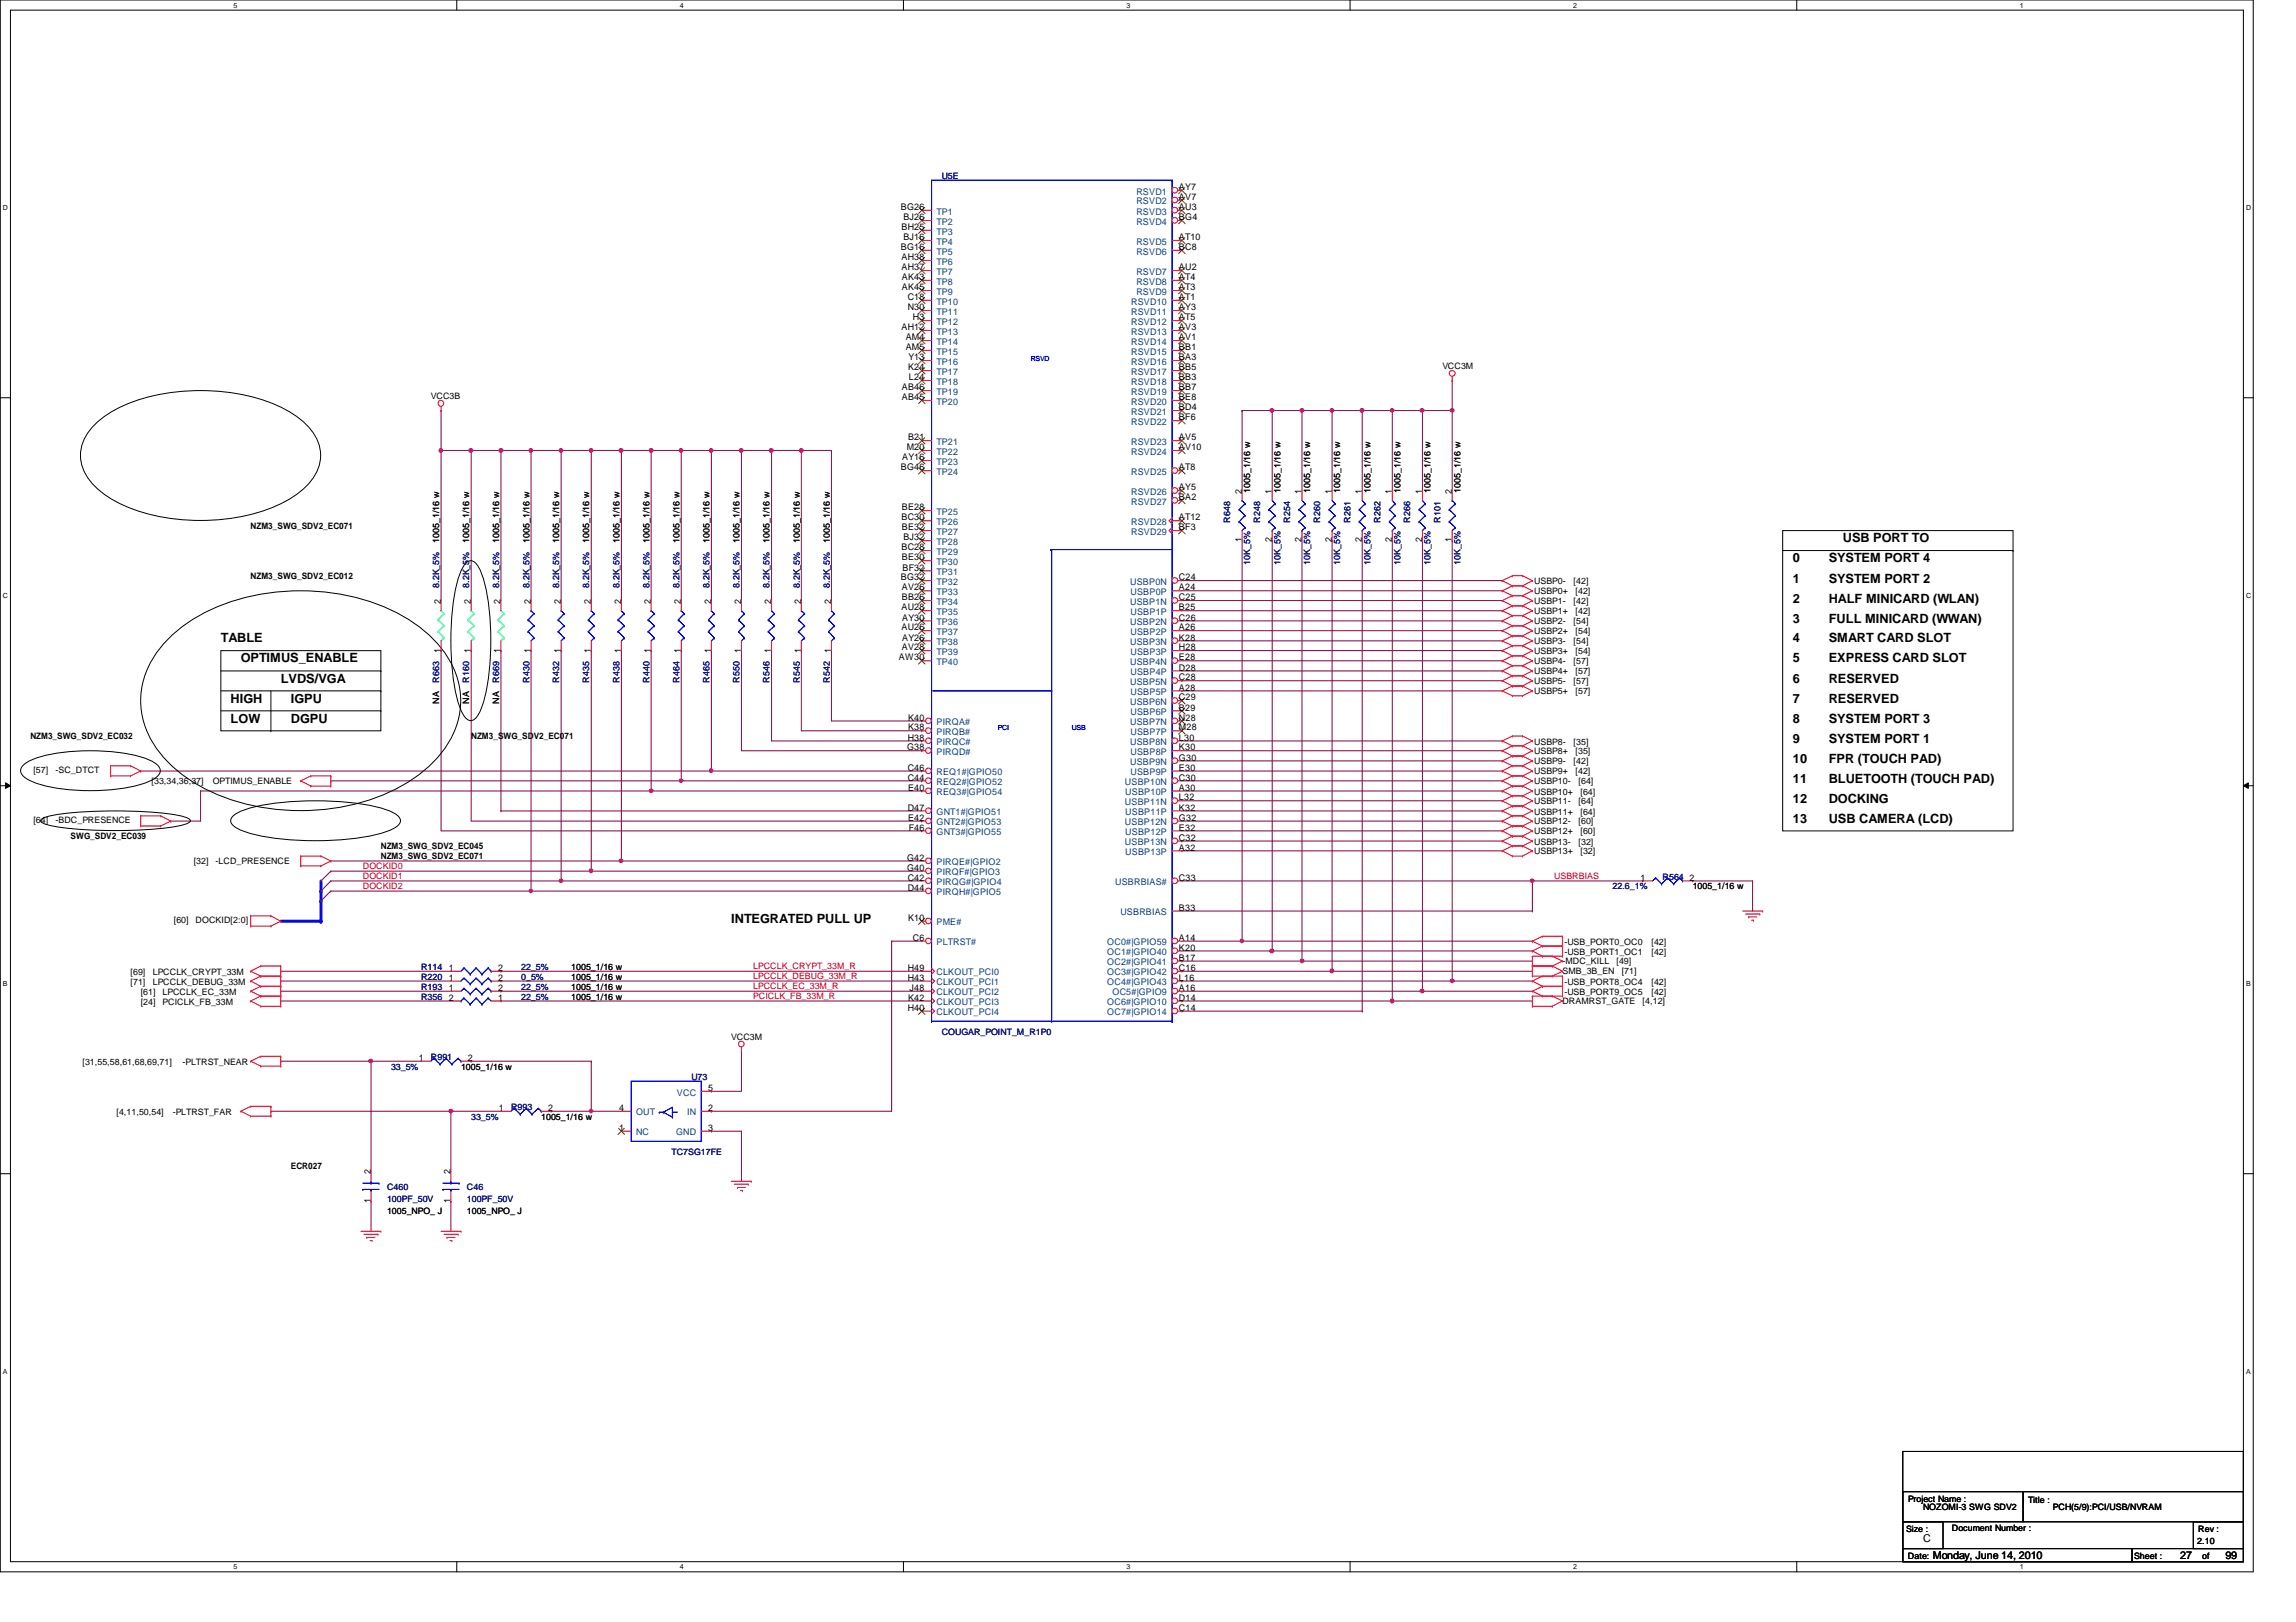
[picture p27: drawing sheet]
<svg xmlns="http://www.w3.org/2000/svg" width="297mm" height="210mm" viewBox="0 0 297 210" stroke-linecap="round" stroke-linejoin="round" font-family="sans-serif">
<defs><g id="words">
<g font-size="1.7">
<text x="238.4" y="70.2">USB PORT TO</text>
<text x="231.9" y="72.8">0</text>
<text x="231.9" y="78">2</text>
<text x="231.9" y="75.4">1</text>
<text x="236.6" y="72.8">SYSTEM PORT 4</text>
<text x="236.6" y="78">HALF MINICARD (WLAN)</text>
<text x="236.6" y="75.4">SYSTEM PORT 2</text>
<text x="28.6" y="83.1">TABLE</text>
<text x="231.9" y="83.1">4</text>
<text x="231.9" y="80.6">3</text>
<text x="236.6" y="83.1">SMART CARD SLOT</text>
<text x="236.6" y="80.6">FULL MINICARD (WWAN)</text>
<text x="31.2" y="85.7">OPTIMUS_ENABLE</text>
<text x="36.3" y="88.3">LVDS/VGA</text>
<text x="231.9" y="85.7">5</text>
<text x="231.9" y="88.3">6</text>
<text x="236.6" y="85.7">EXPRESS CARD SLOT</text>
<text x="236.6" y="88.3">RESERVED</text>
<text x="29.8" y="93.5">LOW</text>
<text x="29.8" y="90.9">HIGH</text>
<text x="37.6" y="90.9">IGPU</text>
<text x="37.6" y="93.5">DGPU</text>
<text x="231.9" y="90.9">7</text>
<text x="231.9" y="93.5">8</text>
<text x="236.6" y="90.9">RESERVED</text>
<text x="236.6" y="93.5">SYSTEM PORT 3</text>
<text x="231.9" y="96.1">9</text>
<text x="231.9" y="98.7">10</text>
<text x="231.9" y="101.3">11</text>
<text x="236.6" y="96.1">SYSTEM PORT 1</text>
<text x="236.6" y="98.7">FPR (TOUCH PAD)</text>
<text x="236.6" y="101.3">BLUETOOTH (TOUCH PAD)</text>
<text x="231.9" y="103.9">12</text>
<text x="231.9" y="106.5">13</text>
<text x="236.6" y="103.9">DOCKING</text>
<text x="236.6" y="106.5">USB CAMERA (LCD)</text>
<text x="94.6" y="119.4">INTEGRATED PULL UP</text>
</g>
<g font-size="1.4">
<text x="248.8" y="199.5">C</text>
<text x="250.1" y="201.7">Monday, June 14, 2010</text>
<text x="282.1" y="201.7">27</text>
<text x="287.9" y="201.7">99</text>
</g>
<g font-size="1.2">
<text x="116.5" y="27.2">BG26</text>
<text x="116.6" y="29.8">BH25</text>
<text x="116.9" y="28.5">BJ26</text>
<text x="152.5" y="24.6">AY7</text>
<text x="152.5" y="25.9">AV7</text>
<text x="152.5" y="27.2">AU3</text>
<text x="152.5" y="28.5">BG4</text>
<text x="116.5" y="32.3">BG16</text>
<text x="116.6" y="33.7">AH38</text>
<text x="116.6" y="35">AH37</text>
<text x="116.9" y="31.1">BJ16</text>
<text x="152.5" y="31.1">AT10</text>
<text x="152.5" y="32.3">BC8</text>
<text x="152.5" y="35">AU2</text>
<text x="116.7" y="36.2">AK43</text>
<text x="116.7" y="37.5">AK45</text>
<text x="117.4" y="40.1">N30</text>
<text x="117.4" y="38.8">C18</text>
<text x="118.1" y="41.4">H3</text>
<text x="152.5" y="36.2">AT4</text>
<text x="152.5" y="37.5">AT3</text>
<text x="152.5" y="38.8">AT1</text>
<text x="152.5" y="40.1">AY3</text>
<text x="152.5" y="41.4">AT5</text>
<text x="116.6" y="42.7">AH12</text>
<text x="117.2" y="45.3">AM5</text>
<text x="117.2" y="44">AM4</text>
<text x="117.5" y="47.9">K24</text>
<text x="117.5" y="46.6">Y13</text>
<text x="152.5" y="47.9">BB5</text>
<text x="152.5" y="42.7">AV3</text>
<text x="152.5" y="44">AV1</text>
<text x="152.5" y="45.3">BB1</text>
<text x="152.5" y="46.6">BA3</text>
<text x="116.7" y="50.5">AB46</text>
<text x="116.7" y="51.8">AB45</text>
<text x="117.6" y="49.2">L24</text>
<text x="152.5" y="49.2">BB3</text>
<text x="152.5" y="50.5">BB7</text>
<text x="152.5" y="51.8">BE8</text>
<text x="152.5" y="53.1">BD4</text>
<text x="116.7" y="59.6">AY16</text>
<text x="117.3" y="58.3">M20</text>
<text x="117.5" y="57">B21</text>
<text x="152.5" y="57">AV5</text>
<text x="152.5" y="54.4">BF6</text>
<text x="152.5" y="58.3">AV10</text>
<text x="116.5" y="60.9">BG46</text>
<text x="152.5" y="60.9">AT8</text>
<text x="152.5" y="63.5">AY5</text>
<text x="152.5" y="64.7">BA2</text>
<text x="160.7" y="63.9" transform="rotate(-90 160.7 63.9)">2</text>
<text x="164.5" y="63.9" transform="rotate(-90 164.5 63.9)">1</text>
<text x="168.4" y="63.9" transform="rotate(-90 168.4 63.9)">1</text>
<text x="172.3" y="63.9" transform="rotate(-90 172.3 63.9)">1</text>
<text x="176.2" y="63.9" transform="rotate(-90 176.2 63.9)">1</text>
<text x="180.1" y="63.9" transform="rotate(-90 180.1 63.9)">1</text>
<text x="184" y="63.9" transform="rotate(-90 184 63.9)">1</text>
<text x="187.8" y="63.9" transform="rotate(-90 187.8 63.9)">2</text>
<text x="116.6" y="67.4">BC30</text>
<text x="116.6" y="71.2">BC28</text>
<text x="116.7" y="66">BE28</text>
<text x="116.7" y="68.6">BE32</text>
<text x="116.9" y="69.9">BJ32</text>
<text x="152.5" y="67.4">AT12</text>
<text x="152.5" y="68.6">BF3</text>
<text x="160.7" y="70.2" transform="rotate(-90 160.7 70.2)">1</text>
<text x="164.5" y="70.2" transform="rotate(-90 164.5 70.2)">2</text>
<text x="168.4" y="70.2" transform="rotate(-90 168.4 70.2)">2</text>
<text x="172.3" y="70.2" transform="rotate(-90 172.3 70.2)">2</text>
<text x="176.2" y="70.2" transform="rotate(-90 176.2 70.2)">2</text>
<text x="180.1" y="70.2" transform="rotate(-90 180.1 70.2)">2</text>
<text x="184" y="70.2" transform="rotate(-90 184 70.2)">2</text>
<text x="187.8" y="70.2" transform="rotate(-90 187.8 70.2)">1</text>
<text x="116.5" y="75.1">BG32</text>
<text x="116.7" y="72.5">BE30</text>
<text x="116.7" y="76.4">AV26</text>
<text x="116.7" y="77.7">BB26</text>
<text x="116.8" y="73.8">BF32</text>
<text x="152.5" y="75.1">C24</text>
<text x="152.5" y="76.4">A24</text>
<text x="152.5" y="77.7">C25</text>
<text x="57" y="78.1" transform="rotate(-90 57 78.1)">2</text>
<text x="60.9" y="78.1" transform="rotate(-90 60.9 78.1)">2</text>
<text x="64.8" y="78.1" transform="rotate(-90 64.8 78.1)">2</text>
<text x="68.7" y="78.1" transform="rotate(-90 68.7 78.1)">2</text>
<text x="72.6" y="78.1" transform="rotate(-90 72.6 78.1)">2</text>
<text x="76.5" y="78.1" transform="rotate(-90 76.5 78.1)">2</text>
<text x="80.3" y="78.1" transform="rotate(-90 80.3 78.1)">2</text>
<text x="84.2" y="78.1" transform="rotate(-90 84.2 78.1)">2</text>
<text x="88.1" y="78.1" transform="rotate(-90 88.1 78.1)">2</text>
<text x="92" y="78.1" transform="rotate(-90 92 78.1)">2</text>
<text x="95.9" y="78.1" transform="rotate(-90 95.9 78.1)">2</text>
<text x="99.8" y="78.1" transform="rotate(-90 99.8 78.1)">2</text>
<text x="103.6" y="78.1" transform="rotate(-90 103.6 78.1)">2</text>
<text x="107.5" y="78.1" transform="rotate(-90 107.5 78.1)">2</text>
<text x="116.6" y="79">AU28</text>
<text x="116.6" y="81.6">AU26</text>
<text x="116.7" y="80.3">AY30</text>
<text x="116.7" y="82.9">AY26</text>
<text x="152.5" y="79">B25</text>
<text x="152.5" y="80.3">C26</text>
<text x="152.5" y="81.6">A26</text>
<text x="152.5" y="82.9">K28</text>
<text x="57" y="84.5" transform="rotate(-90 57 84.5)">1</text>
<text x="60.9" y="84.5" transform="rotate(-90 60.9 84.5)">1</text>
<text x="64.8" y="84.5" transform="rotate(-90 64.8 84.5)">1</text>
<text x="68.7" y="84.5" transform="rotate(-90 68.7 84.5)">1</text>
<text x="72.6" y="84.5" transform="rotate(-90 72.6 84.5)">1</text>
<text x="76.5" y="84.5" transform="rotate(-90 76.5 84.5)">1</text>
<text x="80.3" y="84.5" transform="rotate(-90 80.3 84.5)">1</text>
<text x="84.2" y="84.5" transform="rotate(-90 84.2 84.5)">1</text>
<text x="88.1" y="84.5" transform="rotate(-90 88.1 84.5)">1</text>
<text x="92" y="84.5" transform="rotate(-90 92 84.5)">1</text>
<text x="95.9" y="84.5" transform="rotate(-90 95.9 84.5)">1</text>
<text x="99.8" y="84.5" transform="rotate(-90 99.8 84.5)">1</text>
<text x="103.6" y="84.5" transform="rotate(-90 103.6 84.5)">1</text>
<text x="107.5" y="84.5" transform="rotate(-90 107.5 84.5)">1</text>
<text x="116.3" y="85.5">AW30</text>
<text x="116.7" y="84.2">AV28</text>
<text x="152.5" y="84.2">H28</text>
<text x="152.5" y="85.5">E28</text>
<text x="152.5" y="86.8">D28</text>
<text x="152.5" y="88.1">C28</text>
<text x="152.5" y="89.4">A28</text>
<text x="117.4" y="95.8">H38</text>
<text x="117.5" y="93.3">K40</text>
<text x="117.5" y="94.5">K38</text>
<text x="152.5" y="90.6">C29</text>
<text x="152.5" y="91.9">B29</text>
<text x="152.5" y="93.3">N28</text>
<text x="152.5" y="94.5">M28</text>
<text x="152.5" y="95.8">L30</text>
<text x="117.3" y="97.1">G38</text>
<text x="117.4" y="99.7">C46</text>
<text x="117.4" y="101">C44</text>
<text x="152.5" y="97.1">K30</text>
<text x="152.5" y="98.4">G30</text>
<text x="152.5" y="99.7">E30</text>
<text x="152.5" y="101">C30</text>
<text x="117.4" y="104.9">D47</text>
<text x="117.5" y="102.3">E40</text>
<text x="117.5" y="106.2">E42</text>
<text x="117.6" y="107.5">F46</text>
<text x="152.5" y="102.3">A30</text>
<text x="152.5" y="103.6">L32</text>
<text x="152.5" y="104.9">K32</text>
<text x="152.5" y="106.2">G32</text>
<text x="152.5" y="107.5">E32</text>
<text x="117.3" y="111.4">G42</text>
<text x="117.3" y="112.7">G40</text>
<text x="117.4" y="114">C42</text>
<text x="152.5" y="108.8">C32</text>
<text x="152.5" y="110.1">A32</text>
<text x="152.5" y="114">C33</text>
<text x="212.2" y="114">1</text>
<text x="218.6" y="114">2</text>
<text x="117.4" y="115.3">D44</text>
<text x="117.5" y="119.2">K10</text>
<text x="152.5" y="117.9">B33</text>
<text x="58.1" y="125.6">1</text>
<text x="64.4" y="125.6">2</text>
<text x="117.4" y="125.6">H49</text>
<text x="118.1" y="121.8">C6</text>
<text x="152.5" y="121.8">A14</text>
<text x="152.5" y="123">K20</text>
<text x="152.5" y="124.3">B17</text>
<text x="152.5" y="125.6">C16</text>
<text x="58.1" y="129.5">2</text>
<text x="58.1" y="126.9">1</text>
<text x="58.1" y="128.2">1</text>
<text x="64.4" y="129.5">1</text>
<text x="64.4" y="126.9">2</text>
<text x="64.4" y="128.2">2</text>
<text x="117.4" y="126.9">H43</text>
<text x="117.4" y="130.8">H40</text>
<text x="117.5" y="129.5">K42</text>
<text x="117.7" y="128.2">J48</text>
<text x="152.5" y="126.9">L16</text>
<text x="152.5" y="128.2">A16</text>
<text x="152.5" y="129.5">D14</text>
<text x="152.5" y="130.8">C14</text>
<text x="54.2" y="137.3">1</text>
<text x="60.5" y="137.3">2</text>
<text x="64.6" y="143.8">1</text>
<text x="70.9" y="143.8">2</text>
<text x="80.1" y="143.8">4</text>
<text x="91.6" y="141.2">5</text>
<text x="91.6" y="143.8">2</text>
<text x="80.1" y="146.3">1</text>
<text x="91.6" y="146.3">3</text>
<text x="48" y="155.7" transform="rotate(-90 48 155.7)">1</text>
<text x="48" y="152" transform="rotate(-90 48 152)">2</text>
<text x="58.3" y="155.7" transform="rotate(-90 58.3 155.7)">1</text>
<text x="58.3" y="152" transform="rotate(-90 58.3 152)">2</text>
</g>
<g font-size="1.2" fill="#004080">
<text x="121.2" y="27.8">TP1</text>
<text x="121.2" y="29.1">TP2</text>
<text x="147" y="25.2">RSVD1</text>
<text x="147" y="26.5">RSVD2</text>
<text x="147" y="27.8">RSVD3</text>
<text x="147" y="29.1">RSVD4</text>
<text x="121.2" y="30.4">TP3</text>
<text x="121.2" y="34.2">TP6</text>
<text x="121.2" y="35.6">TP7</text>
<text x="121.2" y="31.7">TP4</text>
<text x="121.2" y="32.9">TP5</text>
<text x="147" y="31.7">RSVD5</text>
<text x="147" y="32.9">RSVD6</text>
<text x="147" y="35.6">RSVD7</text>
<text x="121.2" y="36.8">TP8</text>
<text x="121.2" y="38.1">TP9</text>
<text x="121.2" y="40.7">TP11</text>
<text x="121.2" y="39.4">TP10</text>
<text x="146.3" y="39.4">RSVD10</text>
<text x="146.3" y="40.7">RSVD11</text>
<text x="147" y="36.8">RSVD8</text>
<text x="147" y="38.1">RSVD9</text>
<text x="121.2" y="47.2">TP16</text>
<text x="121.2" y="45.9">TP15</text>
<text x="121.2" y="44.6">TP14</text>
<text x="121.2" y="43.3">TP13</text>
<text x="121.2" y="42">TP12</text>
<text x="146.3" y="42">RSVD12</text>
<text x="146.3" y="43.3">RSVD13</text>
<text x="146.3" y="44.6">RSVD14</text>
<text x="146.3" y="45.9">RSVD15</text>
<text x="146.3" y="47.2">RSVD16</text>
<text x="121.2" y="48.5">TP17</text>
<text x="121.2" y="49.8">TP18</text>
<text x="121.2" y="51.1">TP19</text>
<text x="121.2" y="52.4">TP20</text>
<text x="146.3" y="48.5">RSVD17</text>
<text x="146.3" y="49.8">RSVD18</text>
<text x="146.3" y="51.1">RSVD19</text>
<text x="146.3" y="52.4">RSVD20</text>
<text x="146.3" y="53.7">RSVD21</text>
<text x="121.2" y="57.6">TP21</text>
<text x="121.2" y="58.8">TP22</text>
<text x="146.3" y="57.6">RSVD23</text>
<text x="146.3" y="55">RSVD22</text>
<text x="146.3" y="58.8">RSVD24</text>
<text x="121.2" y="60.2">TP23</text>
<text x="121.2" y="61.5">TP24</text>
<text x="146.3" y="61.5">RSVD25</text>
<text x="146.3" y="64.1">RSVD26</text>
<text x="146.3" y="65.3">RSVD27</text>
<text x="121.2" y="66.6">TP25</text>
<text x="121.2" y="67.9">TP26</text>
<text x="121.2" y="69.2">TP27</text>
<text x="121.2" y="70.5">TP28</text>
<text x="121.2" y="71.8">TP29</text>
<text x="146.3" y="67.9">RSVD28</text>
<text x="146.3" y="69.2">RSVD29</text>
<text x="121.2" y="73.1">TP30</text>
<text x="121.2" y="74.4">TP31</text>
<text x="121.2" y="75.7">TP32</text>
<text x="121.2" y="77">TP33</text>
<text x="146.2" y="75.7">USBP0N</text>
<text x="146.3" y="77">USBP0P</text>
<text x="121.2" y="78.3">TP34</text>
<text x="121.2" y="79.6">TP35</text>
<text x="121.2" y="80.9">TP36</text>
<text x="121.2" y="82.2">TP37</text>
<text x="121.2" y="83.5">TP38</text>
<text x="146.2" y="78.3">USBP1N</text>
<text x="146.2" y="80.9">USBP2N</text>
<text x="146.2" y="83.5">USBP3N</text>
<text x="146.3" y="79.6">USBP1P</text>
<text x="146.3" y="82.2">USBP2P</text>
<text x="121.2" y="84.8">TP39</text>
<text x="121.2" y="86.1">TP40</text>
<text x="146.2" y="86.1">USBP4N</text>
<text x="146.2" y="88.6">USBP5N</text>
<text x="146.3" y="84.8">USBP3P</text>
<text x="146.3" y="87.4">USBP4P</text>
<text x="146.3" y="90">USBP5P</text>
<text x="121.2" y="93.9">PIRQA#</text>
<text x="121.2" y="95.1">PIRQB#</text>
<text x="146.2" y="91.2">USBP6N</text>
<text x="146.2" y="93.9">USBP7N</text>
<text x="146.3" y="92.5">USBP6P</text>
<text x="146.3" y="95.1">USBP7P</text>
<text x="121.2" y="96.4">PIRQC#</text>
<text x="121.2" y="97.7">PIRQD#</text>
<text x="121.2" y="100.3">REQ1#|GPIO50</text>
<text x="121.2" y="101.6">REQ2#|GPIO52</text>
<text x="145.5" y="101.6">USBP10N</text>
<text x="146.2" y="96.4">USBP8N</text>
<text x="146.2" y="99">USBP9N</text>
<text x="146.3" y="97.7">USBP8P</text>
<text x="146.3" y="100.3">USBP9P</text>
<text x="121.2" y="102.9">REQ3#|GPIO54</text>
<text x="121.2" y="105.5">GNT1#|GPIO51</text>
<text x="121.2" y="106.8">GNT2#|GPIO53</text>
<text x="145.5" y="104.2">USBP11N</text>
<text x="145.5" y="106.8">USBP12N</text>
<text x="145.6" y="102.9">USBP10P</text>
<text x="145.6" y="105.5">USBP11P</text>
<text x="121.2" y="108.1">GNT3#|GPIO55</text>
<text x="121.2" y="112">PIRQE#|GPIO2</text>
<text x="121.2" y="113.3">PIRQF#|GPIO3</text>
<text x="145.5" y="109.4">USBP13N</text>
<text x="145.6" y="108.1">USBP12P</text>
<text x="145.6" y="110.7">USBP13P</text>
<text x="121.2" y="114.6">PIRQG#|GPIO4</text>
<text x="121.2" y="115.9">PIRQH#|GPIO5</text>
<text x="121.2" y="119.8">PME#</text>
<text x="144.3" y="114.6">USBRBIAS#</text>
<text x="144.9" y="118.4">USBRBIAS</text>
<text x="121.2" y="122.3">PLTRST#</text>
<text x="143.3" y="122.3">OC0#|GPIO59</text>
<text x="143.3" y="123.6">OC1#|GPIO40</text>
<text x="143.3" y="124.9">OC2#|GPIO41</text>
<text x="121.2" y="126.2">CLKOUT_PCI0</text>
<text x="121.2" y="127.5">CLKOUT_PCI1</text>
<text x="121.2" y="128.8">CLKOUT_PCI2</text>
<text x="121.2" y="131.4">CLKOUT_PCI4</text>
<text x="121.2" y="130.1">CLKOUT_PCI3</text>
<text x="143.3" y="126.2">OC3#|GPIO42</text>
<text x="143.3" y="127.5">OC4#|GPIO43</text>
<text x="143.3" y="130.1">OC6#|GPIO10</text>
<text x="143.3" y="131.4">OC7#|GPIO14</text>
<text x="143.9" y="128.8">OC5#|GPIO9</text>
<text x="87.6" y="141.8">VCC</text>
<text x="82.3" y="144.4">OUT</text>
<text x="82.3" y="146.9">NC</text>
<text x="87.5" y="146.9">GND</text>
<text x="88.9" y="144.4">IN</text>
</g>
<g font-size="1.1" fill="#000080">
<text x="121.8" y="23.2">U5E</text>
<text x="159.2" y="67.6" transform="rotate(-90 159.2 67.6)">R648</text>
<text x="163" y="67.6" transform="rotate(-90 163 67.6)">R248</text>
<text x="166.9" y="67.6" transform="rotate(-90 166.9 67.6)">R254</text>
<text x="170.8" y="67.6" transform="rotate(-90 170.8 67.6)">R260</text>
<text x="174.7" y="67.6" transform="rotate(-90 174.7 67.6)">R261</text>
<text x="178.6" y="67.6" transform="rotate(-90 178.6 67.6)">R262</text>
<text x="182.5" y="67.6" transform="rotate(-90 182.5 67.6)">R266</text>
<text x="186.3" y="67.6" transform="rotate(-90 186.3 67.6)">R101</text>
<text x="56.8" y="76.1" transform="rotate(-90 56.8 76.1)">8.2K_5%</text>
<text x="60.7" y="76.1" transform="rotate(-90 60.7 76.1)">8.2K_5%</text>
<text x="64.6" y="76.1" transform="rotate(-90 64.6 76.1)">8.2K_5%</text>
<text x="68.5" y="76.1" transform="rotate(-90 68.5 76.1)">8.2K_5%</text>
<text x="72.3" y="76.1" transform="rotate(-90 72.3 76.1)">8.2K_5%</text>
<text x="76.2" y="76.1" transform="rotate(-90 76.2 76.1)">8.2K_5%</text>
<text x="80.1" y="76.1" transform="rotate(-90 80.1 76.1)">8.2K_5%</text>
<text x="84" y="76.1" transform="rotate(-90 84 76.1)">8.2K_5%</text>
<text x="87.9" y="76.1" transform="rotate(-90 87.9 76.1)">8.2K_5%</text>
<text x="91.8" y="76.1" transform="rotate(-90 91.8 76.1)">8.2K_5%</text>
<text x="95.7" y="76.1" transform="rotate(-90 95.7 76.1)">8.2K_5%</text>
<text x="99.6" y="76.1" transform="rotate(-90 99.6 76.1)">8.2K_5%</text>
<text x="103.5" y="76.1" transform="rotate(-90 103.5 76.1)">8.2K_5%</text>
<text x="107.4" y="76.1" transform="rotate(-90 107.4 76.1)">8.2K_5%</text>
<text x="161.8" y="73.1" transform="rotate(-90 161.8 73.1)">10K_5%</text>
<text x="165.6" y="73.1" transform="rotate(-90 165.6 73.1)">10K_5%</text>
<text x="169.5" y="73.1" transform="rotate(-90 169.5 73.1)">10K_5%</text>
<text x="173.4" y="73.1" transform="rotate(-90 173.4 73.1)">10K_5%</text>
<text x="177.3" y="73.1" transform="rotate(-90 177.3 73.1)">10K_5%</text>
<text x="181.2" y="73.1" transform="rotate(-90 181.2 73.1)">10K_5%</text>
<text x="185.1" y="73.1" transform="rotate(-90 185.1 73.1)">10K_5%</text>
<text x="188.9" y="73.1" transform="rotate(-90 188.9 73.1)">10K_5%</text>
<text x="56.8" y="88.3" transform="rotate(-90 56.8 88.3)">R663</text>
<text x="60.7" y="88.3" transform="rotate(-90 60.7 88.3)">R160</text>
<text x="64.6" y="88.3" transform="rotate(-90 64.6 88.3)">R669</text>
<text x="68.5" y="88.3" transform="rotate(-90 68.5 88.3)">R430</text>
<text x="72.3" y="88.3" transform="rotate(-90 72.3 88.3)">R432</text>
<text x="76.2" y="88.3" transform="rotate(-90 76.2 88.3)">R435</text>
<text x="80.1" y="88.3" transform="rotate(-90 80.1 88.3)">R438</text>
<text x="84" y="88.3" transform="rotate(-90 84 88.3)">R440</text>
<text x="87.9" y="88.3" transform="rotate(-90 87.9 88.3)">R464</text>
<text x="91.8" y="88.3" transform="rotate(-90 91.8 88.3)">R465</text>
<text x="95.7" y="88.3" transform="rotate(-90 95.7 88.3)">R550</text>
<text x="99.6" y="88.3" transform="rotate(-90 99.6 88.3)">R546</text>
<text x="103.5" y="88.3" transform="rotate(-90 103.5 88.3)">R545</text>
<text x="107.4" y="88.3" transform="rotate(-90 107.4 88.3)">R542</text>
<text x="215.1" y="113.8">R564</text>
<text x="208.6" y="115.1">22.6_1%</text>
<text x="54.5" y="125.5">R114</text>
<text x="67.4" y="125.5">22_5%</text>
<text x="54.5" y="129.4">R356</text>
<text x="54.5" y="126.8">R220</text>
<text x="54.5" y="128.1">R193</text>
<text x="67.4" y="129.4">22_5%</text>
<text x="67.4" y="126.8">0_5%</text>
<text x="67.4" y="128.1">22_5%</text>
<text x="55.7" y="137.1">R991</text>
<text x="121.8" y="133.9">COUGAR_POINT_M_R1P0</text>
<text x="50.6" y="138.4">33_5%</text>
<text x="66.1" y="143.6">R993</text>
<text x="89.4" y="139.7">U73</text>
<text x="61" y="144.9">33_5%</text>
<text x="86.9" y="149.4">TC7SG17FE</text>
<text x="50.1" y="154">C460</text>
<text x="50.1" y="155.5">100PF_50V</text>
<text x="60.4" y="154">C46</text>
<text x="60.4" y="155.5">100PF_50V</text>
</g>
<g font-size="1.1">
<text x="186.6" y="47.8">VCC3M</text>
<text x="55.7" y="51.6">VCC3B</text>
<text x="161.8" y="63.8" transform="rotate(-90 161.8 63.8)">1005_1/16 w</text>
<text x="165.6" y="63.8" transform="rotate(-90 165.6 63.8)">1005_1/16 w</text>
<text x="169.5" y="63.8" transform="rotate(-90 169.5 63.8)">1005_1/16 w</text>
<text x="173.4" y="63.8" transform="rotate(-90 173.4 63.8)">1005_1/16 w</text>
<text x="177.3" y="63.8" transform="rotate(-90 177.3 63.8)">1005_1/16 w</text>
<text x="181.2" y="63.8" transform="rotate(-90 181.2 63.8)">1005_1/16 w</text>
<text x="185.1" y="63.8" transform="rotate(-90 185.1 63.8)">1005_1/16 w</text>
<text x="188.9" y="63.8" transform="rotate(-90 188.9 63.8)">1005_1/16 w</text>
<text x="32.4" y="68.5">NZM3_SWG_SDV2_EC071</text>
<text x="56.8" y="70.2" transform="rotate(-90 56.8 70.2)">1005_1/16 w</text>
<text x="60.7" y="70.2" transform="rotate(-90 60.7 70.2)">1005_1/16 w</text>
<text x="64.6" y="70.2" transform="rotate(-90 64.6 70.2)">1005_1/16 w</text>
<text x="68.5" y="70.2" transform="rotate(-90 68.5 70.2)">1005_1/16 w</text>
<text x="72.3" y="70.2" transform="rotate(-90 72.3 70.2)">1005_1/16 w</text>
<text x="76.2" y="70.2" transform="rotate(-90 76.2 70.2)">1005_1/16 w</text>
<text x="80.1" y="70.2" transform="rotate(-90 80.1 70.2)">1005_1/16 w</text>
<text x="84" y="70.2" transform="rotate(-90 84 70.2)">1005_1/16 w</text>
<text x="87.9" y="70.2" transform="rotate(-90 87.9 70.2)">1005_1/16 w</text>
<text x="91.8" y="70.2" transform="rotate(-90 91.8 70.2)">1005_1/16 w</text>
<text x="95.7" y="70.2" transform="rotate(-90 95.7 70.2)">1005_1/16 w</text>
<text x="99.6" y="70.2" transform="rotate(-90 99.6 70.2)">1005_1/16 w</text>
<text x="103.5" y="70.2" transform="rotate(-90 103.5 70.2)">1005_1/16 w</text>
<text x="107.4" y="70.2" transform="rotate(-90 107.4 70.2)">1005_1/16 w</text>
<text x="32.4" y="74.9">NZM3_SWG_SDV2_EC012</text>
<text x="198.5" y="75.6">USBP0-</text>
<text x="198.5" y="76.9">USBP0+</text>
<text x="203.6" y="75.6">[42]</text>
<text x="203.8" y="76.9">[42]</text>
<text x="198.5" y="78.2">USBP1-</text>
<text x="198.5" y="79.5">USBP1+</text>
<text x="198.5" y="80.8">USBP2-</text>
<text x="198.5" y="82.1">USBP2+</text>
<text x="198.5" y="83.4">USBP3-</text>
<text x="203.6" y="78.2">[42]</text>
<text x="203.6" y="80.8">[54]</text>
<text x="203.6" y="83.4">[54]</text>
<text x="203.8" y="79.5">[42]</text>
<text x="203.8" y="82.1">[54]</text>
<text x="198.5" y="84.7">USBP3+</text>
<text x="198.5" y="86">USBP4-</text>
<text x="198.5" y="87.2">USBP4+</text>
<text x="198.5" y="88.6">USBP5-</text>
<text x="198.5" y="89.9">USBP5+</text>
<text x="203.6" y="86">[57]</text>
<text x="203.6" y="88.6">[57]</text>
<text x="203.8" y="84.7">[54]</text>
<text x="203.8" y="87.2">[57]</text>
<text x="203.8" y="89.9">[57]</text>
<text x="3.9" y="95.6">NZM3_SWG_SDV2_EC032</text>
<text x="56.8" y="91.1" transform="rotate(-90 56.8 91.1)">NA</text>
<text x="60.7" y="91.1" transform="rotate(-90 60.7 91.1)">NA</text>
<text x="61" y="95.6">NZM3_SWG_SDV2_EC071</text>
<text x="64.6" y="91.1" transform="rotate(-90 64.6 91.1)">NA</text>
<text x="4.3" y="100.1">[57]</text>
<text x="7.2" y="100.1">-SC_DTCT</text>
<text x="19.6" y="101.5">[33,34,36,37]</text>
<text x="27.5" y="101.5">OPTIMUS_ENABLE</text>
<text x="198.5" y="96.4">USBP8-</text>
<text x="198.5" y="97.6">USBP8+</text>
<text x="198.5" y="98.9">USBP9-</text>
<text x="198.5" y="100.2">USBP9+</text>
<text x="198.5" y="101.5">USBP10-</text>
<text x="203.6" y="96.4">[35]</text>
<text x="203.6" y="98.9">[42]</text>
<text x="203.8" y="97.6">[35]</text>
<text x="203.8" y="100.2">[42]</text>
<text x="204.2" y="101.5">[64]</text>
<text x="4.3" y="106.6">[64]</text>
<text x="7.2" y="106.6">-BDC_PRESENCE</text>
<text x="198.5" y="102.8">USBP10+</text>
<text x="198.5" y="104.1">USBP11-</text>
<text x="198.5" y="105.4">USBP11+</text>
<text x="198.5" y="106.7">USBP12-</text>
<text x="198.5" y="108">USBP12+</text>
<text x="204.2" y="104.1">[64]</text>
<text x="204.2" y="106.7">[60]</text>
<text x="204.5" y="102.8">[64]</text>
<text x="204.5" y="105.4">[64]</text>
<text x="204.5" y="108">[60]</text>
<text x="9.1" y="108.6">SWG_SDV2_EC039</text>
<text x="25.1" y="111.8">[32]</text>
<text x="27.9" y="111.8">-LCD_PRESENCE</text>
<text x="49.3" y="109.9">NZM3_SWG_SDV2_EC045</text>
<text x="49.3" y="111.2">NZM3_SWG_SDV2_EC071</text>
<text x="198.5" y="109.3">USBP13-</text>
<text x="198.5" y="110.6">USBP13+</text>
<text x="204.2" y="109.3">[32]</text>
<text x="204.5" y="110.6">[32]</text>
<text x="22.5" y="119.5">[60]</text>
<text x="25.3" y="119.5">DOCKID[2:0]</text>
<text x="219" y="115.1">1005_1/16 w</text>
<text x="73.9" y="125.5">1005_1/16 w</text>
<text x="202.1" y="124.7">-MDC_KILL</text>
<text x="202.1" y="126">SMB_3B_EN</text>
<text x="202.4" y="122.3">-USB_PORT0_OC0</text>
<text x="202.4" y="123.5">-USB_PORT1_OC1</text>
<text x="209.1" y="124.7">[49]</text>
<text x="209.8" y="126">[71]</text>
<text x="213.7" y="122.3">[42]</text>
<text x="213.7" y="123.5">[42]</text>
<text x="16.9" y="126.1">[69]</text>
<text x="16.9" y="127.4">[71]</text>
<text x="18.2" y="128.7">[61]</text>
<text x="18.2" y="130">[24]</text>
<text x="19.8" y="126.1">LPCCLK_CRYPT_33M</text>
<text x="19.8" y="127.4">LPCCLK_DEBUG_33M</text>
<text x="21" y="128.7">LPCCLK_EC_33M</text>
<text x="21" y="130">PCICLK_FB_33M</text>
<text x="73.9" y="129.4">1005_1/16 w</text>
<text x="73.9" y="126.8">1005_1/16 w</text>
<text x="73.9" y="128.1">1005_1/16 w</text>
<text x="202.1" y="129.9">DRAMRST_GATE</text>
<text x="202.4" y="127.4">-USB_PORT8_OC4</text>
<text x="202.4" y="128.7">-USB_PORT9_OC5</text>
<text x="212.5" y="129.9">[4,12]</text>
<text x="213.7" y="127.4">[42]</text>
<text x="213.7" y="128.7">[42]</text>
<text x="10.7" y="137.8">[31,55,58,61,68,69,71]</text>
<text x="23.6" y="137.8">-PLTRST_NEAR</text>
<text x="94.6" y="134.5">VCC3M</text>
<text x="59.6" y="138.4">1005_1/16 w</text>
<text x="15.1" y="144.3">[4,11,50,54]</text>
<text x="22.3" y="144.3">-PLTRST_FAR</text>
<text x="70" y="144.9">1005_1/16 w</text>
<text x="37.6" y="151.3">ECR027</text>
<text x="50.1" y="157.1">1005_NPO_ J</text>
<text x="60.4" y="157.1">1005_NPO_ J</text>
<text x="246.8" y="194.4">Project Name :</text>
<text x="248.8" y="195.4">NOZOMI-3 SWG SDV2</text>
<text x="262.4" y="194.5">Title :</text>
<text x="265.6" y="195.4">PCH(5/9):PCI/USB/NVRAM</text>
<text x="246.6" y="198.3">Size :</text>
<text x="246.8" y="201.8">Date:</text>
<text x="252.5" y="198.2">Document Number :</text>
<text x="276.1" y="201.8">Sheet :</text>
<text x="284.3" y="199.8">2.10</text>
<text x="284.4" y="198.3">Rev :</text>
<text x="284.9" y="201.8">of</text>
</g>
<g font-size="1.1" fill="#f00">
<text x="46.9" y="113.7">DOCKID1</text>
<text x="46.9" y="112.5">DOCKID0</text>
<text x="201.1" y="113.7">USBRBIAS</text>
<text x="46.9" y="115.1">DOCKID2</text>
<text x="97.4" y="125.4">LPCCLK_CRYPT_33M_R</text>
<text x="97.4" y="126.7">LPCCLK_DEBUG_33M_R</text>
<text x="97.4" y="128">LPCCLK_EC_33M_R</text>
<text x="97.4" y="129.3">PCICLK_FB_33M_R</text>
</g>
<g font-size=".9">
<text x="30.2" y="1">5</text>
<text x="88" y="1">4</text>
<text x="145.8" y="1">3</text>
<text x="203.5" y="1">2</text>
<text x="261.3" y="1">1</text>
<text x=".4" y="27.2">D</text>
<text x="290.6" y="27.2">D</text>
<text x=".4" y="77.3">C</text>
<text x="290.6" y="77.3">C</text>
<text x=".4" y="127.6">B</text>
<text x="290.6" y="127.6">B</text>
<text x=".4" y="177.8">A</text>
<text x="290.6" y="177.8">A</text>
<text x="30.2" y="203.1">5</text>
<text x="88" y="203.1">4</text>
<text x="145.8" y="203.1">3</text>
<text x="203.5" y="203.1">2</text>
<text x="261.3" y="203.1">1</text>
</g>
<g font-size=".9" fill="#00f">
<text x="133.3" y="46.7">RSVD</text>
<text x="129.1" y="94.5">PCI</text>
<text x="138.7" y="94.5">USB</text>
</g>
</g></defs>
<path d="M0 0h291.5v203.4h-291.5zM1.4 1.3h288.8v200.8h-288.8z" fill="none" stroke="#000" stroke-width=".13"/>
<g fill="#fff">
<path d="M30.2 .2h.5v1h-.5z"/>
<path d="M30.2 202.3h.5v1h-.5z"/>
</g>
<path d="M59.1 0v1.3M59.1 202.1v1.3" fill="none" stroke="#000" stroke-width=".13"/>
<g fill="#fff">
<path d="M88 .2h.5v1h-.5z"/>
<path d="M88 202.3h.5v1h-.5z"/>
</g>
<path d="M116.9 0v1.3M116.9 202.1v1.3" fill="none" stroke="#000" stroke-width=".13"/>
<g fill="#fff">
<path d="M145.8 .2h.5v1h-.5z"/>
<path d="M145.8 202.3h.5v1h-.5z"/>
</g>
<path d="M174.7 0v1.3M174.7 202.1v1.3" fill="none" stroke="#000" stroke-width=".13"/>
<g fill="#fff">
<path d="M203.5 .2h.5v1h-.5z"/>
<path d="M203.5 202.3h.5v1h-.5z"/>
</g>
<path d="M232.4 0v1.3M232.4 202.1v1.3" fill="none" stroke="#000" stroke-width=".13"/>
<g fill="#fff">
<path d="M261.3 .2h.5v1h-.5z"/>
<path d="M261.3 202.3h.5v1h-.5z"/>
<path d="M.4 26.4h.6v1h-.6z"/>
<path d="M290.6 26.4h.6v1h-.6z"/>
<path d="M.4 76.5h.6v1.1h-.6z"/>
<path d="M290.6 76.5h.6v1.1h-.6z"/>
</g>
<path d="M0 51.5h1.4M290.2 51.5h1.3" fill="none" stroke="#000" stroke-width=".13"/>
<g fill="#fff">
<path d="M.4 126.7h.6v1.1h-.6z"/>
<path d="M290.6 126.7h.6v1.1h-.6z"/>
</g>
<path d="M0 101.7h1.4M.7 101.3l.7 .4-.7 .3zM290.2 101.7l.7-.4v.7zM290.2 101.7h1.3" fill="none" stroke="#000" stroke-width=".13"/>
<path d="M.7 101.3l.7 .4-.7 .3zM290.2 101.7l.7-.4v.7z" fill="#000"/>
<g fill="#fff">
<path d="M.4 177h.5v1h-.5z"/>
<path d="M290.6 177h.5v1h-.5z"/>
</g>
<path d="M0 151.9h1.4M290.2 151.9h1.3" fill="none" stroke="#000" stroke-width=".13"/>
<path d="M160.7 70v51.8M160.7 121.8h.1" fill="none" stroke="#800040" stroke-width=".13"/>
<path d="M160.5 121.6h.3l.1 .2-.1 .1-.1 .1-.2-.1z" fill-rule="evenodd" fill="#f0f"/>
<path d="M160.5 121.6h.3l.1 .2-.1 .1-.1 .1-.2-.1z" fill="none" stroke="#f0f" stroke-width=".13"/>
<path d="M88.1 58.3h.1M88.1 58.3v19.4" fill="none" stroke="#800040" stroke-width=".13"/>
<path d="M87.9 58.1l.2-.1 .2 .2v.3h-.2h-.2z" fill-rule="evenodd" fill="#f0f"/>
<path d="M87.9 58.1l.2-.1 .2 .2v.3h-.2h-.2z" fill="none" stroke="#f0f" stroke-width=".13"/>
<g fill="none" stroke="#800040" stroke-width=".13">
<path d="M76.5 58.3h.1M76.5 58.3v19.4M84.2 58.3h.1M84.2 58.3v19.4M36.3 137.3h.1M36.3 137.3h11.7M48 137.3h.1M48 137.3v14.3M160.7 121.8h37.5M198.2 121.8h.1M48 155.4h.1M48 155.4v3.9"/>
<path d="M76.5 143.8h.1M76.5 143.8h3.9"/>
</g>
<circle cx="84.2" cy="58.3" r=".26" fill="#f0f"/>
<circle cx="84.2" cy="58.3" r=".26" fill="none" stroke="#f0f" stroke-width=".13"/>
<path d="M168.4 53.1h.1M168.4 53.1h3.9" fill="none" stroke="#800040" stroke-width=".13"/>
<circle cx="168.4" cy="53.1" r=".25" fill="#f0f"/>
<circle cx="168.4" cy="53.1" r=".25" fill="none" stroke="#f0f" stroke-width=".13"/>
<path d="M176.2 53.1h.1M176.2 53.1h3.9" fill="none" stroke="#800040" stroke-width=".13"/>
<path d="M176 52.9h.4v.2v.2h-.2h-.2z" fill-rule="evenodd" fill="#f0f"/>
<path d="M176 52.9h.4v.2v.2h-.2h-.2z" fill="none" stroke="#f0f" stroke-width=".13"/>
<path d="M92 58.3h.1M92 58.3v19.4M36.3 125.7h.1M36.3 128.3h.1M36.3 129.5h.1M36.3 125.7h22M36.3 128.3h22M36.3 129.5h22" fill="none" stroke="#800040" stroke-width=".13"/>
<path d="M91.8 58.1l.2-.1 .2 .2v.3h-.2h-.2z" fill-rule="evenodd" fill="#f0f"/>
<path d="M91.8 58.1l.2-.1 .2 .2v.3h-.2h-.2z" fill="none" stroke="#f0f" stroke-width=".13"/>
<path d="M95.9 58.3h.1M95.9 58.3v19.4" fill="none" stroke="#800040" stroke-width=".13"/>
<path d="M95.7 58.1l.2-.1 .2 .2v.3h-.2h-.2z" fill-rule="evenodd" fill="#f0f"/>
<path d="M95.7 58.1l.2-.1 .2 .2v.3h-.2h-.2z" fill="none" stroke="#f0f" stroke-width=".13"/>
<path d="M99.8 58.3h.1M99.8 58.3v19.4M61 137.3h.1M61 137.3h15.5" fill="none" stroke="#800040" stroke-width=".13"/>
<circle cx="99.8" cy="58.3" r=".26" fill="#f0f"/>
<circle cx="99.8" cy="58.3" r=".26" fill="none" stroke="#f0f" stroke-width=".13"/>
<g fill="none" stroke="#800040" stroke-width=".13">
<path d="M103.7 58.3h.1M103.7 58.3v19.4M107.6 58.3h.1M107.6 58.3v19.4M152.9 95.9h41.4M152.9 97.2h41.4M152.9 98.5h41.4M152.9 99.8h41.4M194.3 95.9h.1M194.3 97.2h.1M194.3 98.5h.1M194.3 99.8h.1"/>
<path d="M152.9 108.8h.1M152.9 110.1h.1M152.9 101h41.4M152.9 102.4h41.4M152.9 103.6h41.4M152.9 104.9h41.4M152.9 106.3h41.4M152.9 107.5h41.4M152.9 108.8h41.4M152.9 110.1h41.4M152.9 114h45.3M194.3 101h.1"/>
<path d="M194.3 102.4h.1M194.3 103.6h.1M194.3 104.9h.1M194.3 106.3h.1M194.3 107.5h.1M198.2 114h.1"/>
</g>
<path d="M198 113.8h.4l.1 .2-.1 .1-.2 .1-.2-.1z" fill-rule="evenodd" fill="#f0f"/>
<path d="M198 113.8h.4l.1 .2-.1 .1-.2 .1-.2-.1z" fill="none" stroke="#f0f" stroke-width=".13"/>
<path d="M103.7 58.3h.1M103.7 58.3h3.9" fill="none" stroke="#800040" stroke-width=".13"/>
<circle cx="103.7" cy="58.3" r=".26" fill="#f0f"/>
<circle cx="103.7" cy="58.3" r=".26" fill="none" stroke="#f0f" stroke-width=".13"/>
<path d="M72.6 58.3h.1M72.6 58.3h3.9" fill="none" stroke="#800040" stroke-width=".13"/>
<path d="M72.4 58.1l.2-.1 .2 .2-.1 .3h-.1h-.2z" fill-rule="evenodd" fill="#f0f"/>
<path d="M72.4 58.1l.2-.1 .2 .2-.1 .3h-.1h-.2z" fill="none" stroke="#f0f" stroke-width=".13"/>
<path d="M57.1 58.3h.1M57.1 58.3h3.9M64.8 58.3h.1M64.8 58.3h3.9M76.5 58.3h.1M76.5 58.3h3.9M88.1 58.3h.1M88.1 58.3h3.9M99.8 58.3h.1M99.8 58.3h3.9" fill="none" stroke="#800040" stroke-width=".13"/>
<path d="M76.3 58.1l.2-.1 .2 .2-.1 .3h-.1h-.2z" fill-rule="evenodd" fill="#f0f"/>
<path d="M76.3 58.1l.2-.1 .2 .2-.1 .3h-.1h-.2z" fill="none" stroke="#f0f" stroke-width=".13"/>
<path d="M61 58.3h.1M61 58.3h3.8M80.4 58.3h.1M80.4 58.3h3.8M95.9 58.3h.1M95.9 58.3h3.9" fill="none" stroke="#800040" stroke-width=".13"/>
<circle cx="60.9" cy="58.3" r=".26" fill="#f0f"/>
<circle cx="60.9" cy="58.3" r=".26" fill="none" stroke="#f0f" stroke-width=".13"/>
<path d="M68.7 58.3h.1M68.7 58.3h3.9M84.2 58.3h.1M84.2 58.3h3.9M92 58.3h.1M92 58.3h3.9" fill="none" stroke="#800040" stroke-width=".13"/>
<path d="M68.5 58.1l.2-.1 .2 .2-.1 .3h-.1h-.2z" fill-rule="evenodd" fill="#f0f"/>
<path d="M68.5 58.1l.2-.1 .2 .2-.1 .3h-.1h-.2z" fill="none" stroke="#f0f" stroke-width=".13"/>
<path d="M152.9 117.9h45.3M198.2 114h.1M198.2 117.9h.1M198.2 114v3.9M76.5 137.3h.1M76.5 137.3v6.5" fill="none" stroke="#800040" stroke-width=".13"/>
<path d="M76.3 143.6h.3l.1 .2-.1 .1-.1 .1-.2-.1z" fill-rule="evenodd" fill="#f0f"/>
<path d="M76.3 143.6h.3l.1 .2-.1 .1-.1 .1-.2-.1z" fill="none" stroke="#f0f" stroke-width=".13"/>
<path d="M57.1 53.1h.1M57.1 53.1v5.2M72.6 84.2h.1M72.6 84.2v29.8M95.9 84.2h.1M95.9 84.2v13M103.7 84.2h.1M103.7 84.2v10.4M36.3 127h.1M36.3 127h22M92 146.4h.1M92 146.4h3.9" fill="none" stroke="#800040" stroke-width=".13"/>
<path d="M72.4 113.8h.3l.1 .2-.1 .1-.1 .1-.2-.1z" fill-rule="evenodd" fill="#f0f"/>
<path d="M72.4 113.8h.3l.1 .2-.1 .1-.1 .1-.2-.1z" fill="none" stroke="#f0f" stroke-width=".13"/>
<path d="M164.6 70h.1M164.6 70v53.1" fill="none" stroke="#800040" stroke-width=".13"/>
<circle cx="164.5" cy="123.1" r=".26" fill="#f0f"/>
<circle cx="164.5" cy="123.1" r=".26" fill="none" stroke="#f0f" stroke-width=".13"/>
<g fill="none" stroke="#800040" stroke-width=".13">
<path d="M168.4 70v54.4M84.2 84.2h.1M84.2 84.2v18.2M92 84.2h.1M92 84.2v15.6M99.8 84.2h.1M99.8 84.2v11.7M107.6 84.2h.1M107.6 84.2v9.1M64.8 127h.1M64.8 127h54.4M152.9 124.4h.1"/>
<path d="M152.9 123.1h11.7M152.9 124.4h15.5M164.6 123.1h.1M168.4 124.4h.1"/>
</g>
<circle cx="168.4" cy="124.3" r=".25" fill="#f0f"/>
<circle cx="168.4" cy="124.3" r=".25" fill="none" stroke="#f0f" stroke-width=".13"/>
<path d="M61 58.3h.1M61 58.3v19.4M88.1 84.2h.1M88.1 84.2v16.8M198.2 114h14.3M212.5 114h.1" fill="none" stroke="#800040" stroke-width=".13"/>
<path d="M87.9 100.9h.4v.1v.2l-.2 .1-.2-.1z" fill-rule="evenodd" fill="#f0f"/>
<path d="M87.9 100.9h.4v.1v.2l-.2 .1-.2-.1z" fill="none" stroke="#f0f" stroke-width=".13"/>
<path d="M172.3 70h.1M172.3 70v55.7M172.3 125.7h.1M172.3 125.7h25.9M95.9 146.4h.1M95.9 146.4v6.5" fill="none" stroke="#800040" stroke-width=".13"/>
<path d="M172.1 125.5l.2-.1 .2 .1v.3l-.2 .1-.2-.1z" fill-rule="evenodd" fill="#f0f"/>
<path d="M172.1 125.5l.2-.1 .2 .1v.3l-.2 .1-.2-.1z" fill="none" stroke="#f0f" stroke-width=".13"/>
<path d="M107.6 93.3h11.6M119.2 93.3h.1M219 114h.1M219 114h7.7M48 137.3h.1M48 137.3h6.5M187.9 127h.1M187.9 127h10.3M71.3 143.8h.1M71.3 143.8h5.2" fill="none" stroke="#800040" stroke-width=".13"/>
<circle cx="48" cy="137.3" r=".25" fill="#f0f"/>
<circle cx="48" cy="137.3" r=".25" fill="none" stroke="#f0f" stroke-width=".13"/>
<path d="M180.1 70h.1M180.1 70v59.5M88.1 101h31.1M119.2 101h.1" fill="none" stroke="#800040" stroke-width=".13"/>
<path d="M179.9 129.3h.2l.2 .1v.3l-.2 .1-.2-.1z" fill-rule="evenodd" fill="#f0f"/>
<path d="M179.9 129.3h.2l.2 .1v.3l-.2 .1-.2-.1z" fill="none" stroke="#f0f" stroke-width=".13"/>
<path d="M152.9 75.1h41.4M184 70v58.3M194.3 75.1h.1M226.7 114h.1M226.7 114v3.9M184 128.3h.1M184 128.3h14.2" fill="none" stroke="#800040" stroke-width=".13"/>
<circle cx="184" cy="128.2" r=".25" fill="#f0f"/>
<circle cx="184" cy="128.2" r=".25" fill="none" stroke="#f0f" stroke-width=".13"/>
<path d="M187.9 70h.1M187.9 70v57M80.4 111.4h.1M80.4 111.4h38.8" fill="none" stroke="#800040" stroke-width=".13"/>
<circle cx="187.9" cy="126.9" r=".25" fill="#f0f"/>
<circle cx="187.9" cy="126.9" r=".25" fill="none" stroke="#f0f" stroke-width=".13"/>
<path d="M58.3 143.8h.1M58.3 143.8h6.5" fill="none" stroke="#800040" stroke-width=".13"/>
<circle cx="58.3" cy="143.8" r=".25" fill="#f0f"/>
<circle cx="58.3" cy="143.8" r=".25" fill="none" stroke="#f0f" stroke-width=".13"/>
<g fill="none" stroke="#800040" stroke-width=".13">
<path d="M160.7 53.1h.1M160.7 53.1v10.4M164.6 53.1h.1M164.6 53.1v10.4M168.4 53.1h.1M168.4 53.1v10.4M172.3 53.1h.1M172.3 53.1v10.4M152.9 76.5h41.4M152.9 77.7h41.4M152.9 79h41.4M194.3 76.5h.1"/>
<path d="M194.3 77.7h.1M194.3 79h.1M92 99.8h27.2M95.9 97.2h23.3M99.8 95.9h19.4M103.7 94.6h15.5M119.2 94.6h.1M119.2 95.9h.1M119.2 97.2h.1M119.2 99.8h.1M152.9 80.3h41.4M152.9 81.6h41.4"/>
<path d="M152.9 82.9h41.4M152.9 84.2h41.4M152.9 85.5h41.4M152.9 86.8h41.4M194.3 80.3h.1M194.3 81.6h.1M194.3 82.9h.1M194.3 84.2h.1M194.3 85.5h.1M194.3 86.8h.1M42.8 101h.1M42.8 101h45.3"/>
<path d="M64.8 104.9h.1M64.8 104.9h54.4M68.7 115.3h.1M68.7 115.3h50.5M72.6 114h.1M72.6 114h46.6M76.5 112.7h.1M76.5 112.7h42.7M84.2 102.4h35M119.2 102.4h.1M95.9 136h.1M95.9 136v5.2h-3.9"/>
<path d="M115.4 121.8h.1M115.4 121.8h3.8M152.9 121.8h7.8M160.7 121.8h.1M35 143.8h.1M35 143.8h23.3M58.3 143.8h.1M58.3 143.8v7.8M92 141.2h.1"/>
</g>
<path d="M172.1 52.9h.4v.2v.2h-.2h-.2z" fill-rule="evenodd" fill="#f0f"/>
<path d="M172.1 52.9h.4v.2v.2h-.2h-.2z" fill="none" stroke="#f0f" stroke-width=".13"/>
<path d="M176.2 53.1h.1M176.2 53.1v10.4M115.4 121.8h.1M115.4 121.8v22" fill="none" stroke="#800040" stroke-width=".13"/>
<path d="M176 52.9h.4v.2v.2h-.2h-.2z" fill-rule="evenodd" fill="#f0f"/>
<path d="M176 52.9h.4v.2v.2h-.2h-.2z" fill="none" stroke="#f0f" stroke-width=".13"/>
<path d="M180.1 53.1h.1M180.1 53.1v10.4M184 53.1h.1M184 53.1v10.4M58.3 155.4h.1M58.3 155.4v3.9M92 143.8h.1M92 143.8h23.4" fill="none" stroke="#800040" stroke-width=".13"/>
<circle cx="184" cy="53.1" r=".25" fill="#f0f"/>
<circle cx="184" cy="53.1" r=".25" fill="none" stroke="#f0f" stroke-width=".13"/>
<path d="M187.9 53.1h.1M187.9 53.1v10.4" fill="none" stroke="#800040" stroke-width=".13"/>
<circle cx="187.9" cy="53.1" r=".25" fill="#f0f"/>
<circle cx="187.9" cy="53.1" r=".25" fill="none" stroke="#f0f" stroke-width=".13"/>
<path d="M57.1 58.3h.1M57.1 58.3v19.4M160.7 53.1h.1M160.7 53.1h3.9M168.4 124.4h.1M168.4 124.4h29.8" fill="none" stroke="#800040" stroke-width=".13"/>
<path d="M56.9 58.1l.1-.1 .2 .2v.3h-.2h-.1z" fill-rule="evenodd" fill="#f0f"/>
<path d="M56.9 58.1l.1-.1 .2 .2v.3h-.2h-.1z" fill="none" stroke="#f0f" stroke-width=".13"/>
<path d="M64.8 58.3h.1M64.8 58.3v19.4" fill="none" stroke="#800040" stroke-width=".13"/>
<circle cx="64.8" cy="58.3" r=".26" fill="#f0f"/>
<circle cx="64.8" cy="58.3" r=".26" fill="none" stroke="#f0f" stroke-width=".13"/>
<path d="M164.6 53.1h.1M164.6 53.1h3.8M172.3 53.1h.1M172.3 53.1h3.9M184 53.1h.1M184 53.1h3.9M64.8 125.7h.1M64.8 125.7h54.4" fill="none" stroke="#800040" stroke-width=".13"/>
<circle cx="164.5" cy="53.1" r=".25" fill="#f0f"/>
<circle cx="164.5" cy="53.1" r=".25" fill="none" stroke="#f0f" stroke-width=".13"/>
<path d="M180.1 53.1h.1M180.1 53.1h3.9" fill="none" stroke="#800040" stroke-width=".13"/>
<path d="M179.9 52.9h.4v.2v.2h-.2h-.2z" fill-rule="evenodd" fill="#f0f"/>
<path d="M179.9 52.9h.4v.2v.2h-.2h-.2z" fill="none" stroke="#f0f" stroke-width=".13"/>
<path d="M36.3 119.2h5.2" fill="none" stroke="#00f" stroke-width=".38"/>
<circle cx="41.5" cy="119.2" r=".19" fill="#00f"/>
<g fill="none" stroke="#800040" stroke-width=".13">
<path d="M68.7 58.3h.1M68.7 58.3v19.4M72.6 58.3h.1M72.6 58.3v19.4M80.4 58.3h.1M80.4 58.3v19.4M187.9 49.2h.1M187.9 49.2v3.9M152.9 88.1h.1M152.9 89.4h.1M152.9 88.1h41.4M152.9 89.4h41.4"/>
<path d="M64.8 128.3h.1M64.8 128.3h54.4"/>
</g>
<circle cx="80.3" cy="58.3" r=".26" fill="#f0f"/>
<circle cx="80.3" cy="58.3" r=".26" fill="none" stroke="#f0f" stroke-width=".13"/>
<path d="M64.8 129.5h.1M64.8 129.5h54.4" fill="none" stroke="#800040" stroke-width=".13"/>
<path d="M41.5 114v1.3" fill="none" stroke="#00f" stroke-width=".38"/>
<circle cx="41.5" cy="115.3" r=".19" fill="#00f"/>
<g fill="none" stroke="#800040" stroke-width=".13">
<path d="M176.2 70v60.9M152.9 125.7h.1M152.9 127h.1M152.9 130.9h.1M152.9 128.3h.1M152.9 129.5h.1M152.9 125.7h19.4M152.9 127h35M152.9 130.9h23.3M152.9 128.3h31.1M152.9 129.5h45.3M164.6 123.1h33.6"/>
<path d="M176.2 130.9h.1M198.2 123.1h.1M198.2 129.5h.1"/>
</g>
<path d="M41.5 115.3v1.3" fill="none" stroke="#00f" stroke-width=".38"/>
<circle cx="41.5" cy="116.6" r=".19" fill="#00f"/>
<path d="M41.5 116.6v2.6" fill="none" stroke="#00f" stroke-width=".38"/>
<circle cx="41.5" cy="119.2" r=".19" fill="#00f"/>
<path d="M68.7 84.2h.1M68.7 84.2v31.1" fill="none" stroke="#800040" stroke-width=".13"/>
<path d="M68.5 115.1h.3l.1 .2-.1 .1-.1 .1-.2-.1z" fill-rule="evenodd" fill="#f0f"/>
<path d="M68.5 115.1h.3l.1 .2-.1 .1-.1 .1-.2-.1z" fill="none" stroke="#f0f" stroke-width=".13"/>
<path d="M57.1 84.2h.1M57.1 84.2v23.3h62.1M61 84.2h.1M61 84.2v22.1M64.8 84.2h.1M64.8 84.2v20.7M76.5 84.2h.1M76.5 84.2v28.5M42.8 114h.1M42.8 114h29.8M119.2 107.5h.1" fill="none" stroke="#800040" stroke-width=".13"/>
<path d="M76.3 112.5l.2-.1 .2 .2-.1 .3h-.1h-.2z" fill-rule="evenodd" fill="#f0f"/>
<path d="M76.3 112.5l.2-.1 .2 .2-.1 .3h-.1h-.2z" fill="none" stroke="#f0f" stroke-width=".13"/>
<path d="M80.4 84.2h.1M80.4 84.2v27.2" fill="none" stroke="#800040" stroke-width=".13"/>
<circle cx="80.3" cy="111.4" r=".25" fill="#f0f"/>
<circle cx="80.3" cy="111.4" r=".25" fill="none" stroke="#f0f" stroke-width=".13"/>
<path d="M18.2 99.8h.1M18.2 99.8h73.8M42.8 115.3h.1M42.8 112.7h.1M42.8 111.4h.1M42.8 115.3h25.9M42.8 112.7h33.7M42.8 111.4h37.6M61 106.3h58.2M119.2 106.3h.1" fill="none" stroke="#800040" stroke-width=".13"/>
<path d="M91.8 99.5h.2l.2 .1v.3l-.2 .1-.2-.1z" fill-rule="evenodd" fill="#f0f"/>
<path d="M91.8 99.5h.2l.2 .1v.3l-.2 .1-.2-.1z" fill="none" stroke="#f0f" stroke-width=".13"/>
<path d="M25.9 102.4h.1M25.9 102.4h58.3" fill="none" stroke="#800040" stroke-width=".13"/>
<circle cx="84.2" cy="102.3" r=".25" fill="#f0f"/>
<circle cx="84.2" cy="102.3" r=".25" fill="none" stroke="#f0f" stroke-width=".13"/>
<path d="M22.1 106.3h.1M25.9 102.4h.1M25.9 102.4v3.9h-3.8M41.5 114h.1M41.5 115.3h.1M41.5 116.6h.1M42.8 112.7l-1.3 1.3M42.8 114l-1.3 1.3M42.8 115.3l-1.3 1.3" fill="none" stroke="#800040" stroke-width=".13"/>
<g fill="none" stroke="#f00" stroke-width=".13">
<path d="M57.1 53.1h.1M57.1 52.6v.5M151.6 57h1.3M187.9 49.2h.1M187.9 48.7v.5M61 77.7v1.3M76.5 77.7v1.3M92 77.7v1.3M95.9 77.7v1.3M164.6 63.5v1.3M164.6 68.7v1.3M168.4 63.5v1.3"/>
<path d="M168.4 68.7v1.3M184 63.5v1.3M184 68.7v1.3M194.3 75.1h.1M194.3 76.5h.1M194.3 77.7h.1M194.3 79h.1M194.3 75.1l1.4 .7M194.3 76.5l1.4 .6M194.3 77.7l1.4 .7M194.3 79l1.4 .7M195.7 74.5h.1"/>
<path d="M195.7 75.8h.1M195.7 77.1h.1M195.7 78.4h.1M195.7 79.7h.1M195.7 74.5l-1.4 .6M195.7 74.5h1.3M195.7 75.8h1.3M195.7 75.8l-1.4 .7M195.7 77.1h1.3M195.7 77.1l-1.4 .6M195.7 78.4h1.3M195.7 78.4l-1.4 .6"/>
<path d="M195.7 79.7h1.3M195.7 79.7l-1.4 .6M197 74.5h.1M197 75.8h.1M197 77.1h.1M197 78.4h.1M197 79.7h.1M197 74.5l1.2 .6M197 75.8l1.2 .7M197 77.1l1.2 .6M197 78.4l1.2 .6M197 79.7l1.2 .6"/>
<path d="M198.2 75.1h.1M198.2 76.5h.1M198.2 77.7h.1M198.2 79h.1M198.2 75.1l-1.2 .7M198.2 76.5l-1.2 .6M198.2 77.7l-1.2 .7M198.2 79l-1.2 .7M14.3 99.1h.1M14.3 99.1h2.6M14.3 99.1v1.3M16.9 99.1h.1"/>
<path d="M16.9 99.1l1.3 .7M18.2 99.8h.1M18.2 99.8l-1.3 .6M61 82.9v1.3M76.5 82.9v1.3M92 82.9v1.3M95.9 82.9v1.3M194.3 95.9h.1M194.3 97.2h.1M194.3 98.5h.1M194.3 99.8h.1M194.3 80.3h.1"/>
<path d="M194.3 81.6h.1M194.3 82.9h.1M194.3 84.2h.1M194.3 85.5h.1M194.3 86.8h.1M194.3 88.1h.1M194.3 89.4h.1M194.3 95.9l1.4 .6M194.3 97.2l1.4 .6M194.3 98.5l1.4 .6M194.3 99.8l1.4 .6M194.3 80.3l1.4 .7"/>
<path d="M194.3 81.6l1.4 .7M194.3 82.9l1.4 .7M194.3 84.2l1.4 .7M194.3 85.5l1.4 .6M194.3 86.8l1.4 .7M194.3 88.1l1.4 .7M194.3 89.4l1.4 .6M195.7 95.2h.1M195.7 96.5h.1M195.7 97.8h.1M195.7 99.1h.1M195.7 81h.1"/>
<path d="M195.7 82.3h.1M195.7 83.6h.1M195.7 84.9h.1M195.7 86.1h.1M195.7 87.5h.1M195.7 88.8h.1M195.7 90h.1M195.7 95.2l-1.4 .7M195.7 95.2h1.3M195.7 96.5h1.3M195.7 96.5l-1.4 .7M195.7 97.8h1.3"/>
<path d="M195.7 97.8l-1.4 .7M195.7 99.1h1.3M195.7 99.1l-1.4 .7M195.7 81h1.3M195.7 81l-1.4 .6M195.7 82.3h1.3M195.7 82.3l-1.4 .6M195.7 83.6h1.3M195.7 83.6l-1.4 .6M195.7 84.9h1.3M195.7 84.9l-1.4 .6M195.7 86.1h1.3"/>
<path d="M195.7 86.1l-1.4 .7M195.7 87.5h1.3M195.7 87.5l-1.4 .6M195.7 88.8h1.3M195.7 88.8l-1.4 .6M195.7 90h1.3M197 95.2h.1M197 96.5h.1M197 97.8h.1M197 99.1h.1M197 81h.1M197 82.3h.1"/>
<path d="M197 83.6h.1M197 84.9h.1M197 86.1h.1M197 87.5h.1M197 88.8h.1M197 90h.1M197 95.2l1.2 .7M197 96.5l1.2 .7M197 97.8l1.2 .7M197 99.1l1.2 .7M197 81l1.2 .6M197 82.3l1.2 .6"/>
<path d="M197 83.6l1.2 .6M197 84.9l1.2 .6M197 86.1l1.2 .7M197 87.5l1.2 .6M197 88.8l1.2 .6M198.2 95.9h.1M198.2 97.2h.1M198.2 98.5h.1M198.2 99.8h.1M198.2 80.3h.1M198.2 81.6h.1M198.2 82.9h.1"/>
<path d="M198.2 84.2h.1M198.2 85.5h.1M198.2 86.8h.1M198.2 88.1h.1M198.2 89.4h.1M198.2 95.9l-1.2 .6M198.2 97.2l-1.2 .6M198.2 98.5l-1.2 .6M198.2 99.8l-1.2 .6M198.2 80.3l-1.2 .7M198.2 81.6l-1.2 .7M198.2 82.9l-1.2 .7"/>
<path d="M198.2 84.2l-1.2 .7M198.2 85.5l-1.2 .6M198.2 86.8l-1.2 .7M198.2 88.1l-1.2 .7M198.2 89.4l-1.2 .6M14.3 100.4h.1M14.3 100.4h2.6M16.9 100.4h.1M18.2 106.9h.1M18.2 105.6h.1M18.2 105.6h2.6M18.2 106.9h2.6"/>
<path d="M18.2 105.6v1.3M20.8 106.9h.1M20.8 105.6h.1M20.8 105.6l1.3 .7M22.1 106.3h.1M22.1 106.3l-1.3 .6M32.4 119.8h.1M32.4 118.5h.1M32.4 119.8h2.6M32.4 118.5v1.3M32.4 118.5h2.6M35 119.8h.1"/>
<path d="M35 118.5h.1M35 118.5l1.3 .7M36.3 119.2h.1M36.3 119.2l-1.3 .6M38.9 101h.1M38.9 112.1h.1M38.9 110.8h.1M38.9 110.8h2.6M38.9 101l1.3 .7M38.9 112.1h2.6M38.9 110.8v1.3M40.2 100.4h.1"/>
<path d="M40.2 101.7h.1M40.2 100.4h2.6M40.2 101.7h2.6M40.2 100.4l-1.3 .6M41.5 112.1h.1M41.5 110.8h.1M41.5 110.8l1.3 .6M42.8 100.4h.1M42.8 101.7h.1M42.8 111.4h.1M42.8 100.4v1.3M42.8 111.4l-1.3 .7"/>
<path d="M194.3 101h.1M194.3 102.4h.1M194.3 103.6h.1M194.3 104.9h.1M194.3 106.3h.1M194.3 107.5h.1M194.3 108.8h.1M194.3 110.1h.1M194.3 101l1.4 .7M194.3 102.4l1.4 .6M194.3 103.6l1.4 .7M194.3 104.9l1.4 .7"/>
<path d="M194.3 106.3l1.4 .6M194.3 107.5l1.4 .7M194.3 108.8l1.4 .7M194.3 110.1l1.4 .7M195.7 100.4h.1M195.7 101.7h.1M195.7 103h.1M195.7 104.3h.1M195.7 105.6h.1M195.7 106.9h.1M195.7 108.2h.1M195.7 109.5h.1"/>
<path d="M195.7 110.8h.1M195.7 100.4h1.3M195.7 100.4l-1.4 .6M195.7 101.7h1.3M195.7 101.7l-1.4 .7M195.7 103h1.3M195.7 103l-1.4 .6M195.7 104.3h1.3M195.7 104.3l-1.4 .6M195.7 105.6h1.3M195.7 105.6l-1.4 .7M195.7 106.9h1.3"/>
<path d="M195.7 106.9l-1.4 .6M195.7 108.2h1.3M195.7 108.2l-1.4 .6M195.7 109.5h1.3M195.7 109.5l-1.4 .6M195.7 110.8h1.3M197 100.4h.1M197 101.7h.1M197 103h.1M197 104.3h.1M197 105.6h.1M197 106.9h.1"/>
<path d="M197 108.2h.1M197 109.5h.1M197 110.8h.1M197 100.4l1.2 .6M197 101.7l1.2 .7M197 103l1.2 .6M197 104.3l1.2 .6M197 105.6l1.2 .7M197 106.9l1.2 .6M197 108.2l1.2 .6M197 109.5l1.2 .6M198.2 101h.1"/>
<path d="M198.2 102.4h.1M198.2 103.6h.1M198.2 104.9h.1M198.2 106.3h.1M198.2 107.5h.1M198.2 108.8h.1M198.2 110.1h.1M198.2 101l-1.2 .7M198.2 102.4l-1.2 .6M198.2 103.6l-1.2 .7M198.2 104.9l-1.2 .7M198.2 106.3l-1.2 .6"/>
<path d="M198.2 107.5l-1.2 .7M198.2 108.8l-1.2 .7M198.2 110.1l-1.2 .7M212.5 114h1.3M217.7 114h1.3M225.5 117.9h2.5M225.8 118.3h1.9M226.2 118.7h.1M226.2 118.7h1.1M226.6 119.1h.3M226.9 119.1h.1M227.7 118.3h.1"/>
<path d="M228 117.9h.1M32.4 125.7h.1M32.4 128.3h.1M32.4 129.5h.1M32.4 127h.1M32.4 137.3h.1M32.4 125.7l1.3 .6M32.4 128.3l1.3 .6M32.4 129.5l1.3 .7M32.4 127l1.3 .6M32.4 137.3l1.3 .7M33.7 125h.1"/>
<path d="M33.7 126.3h.1M33.7 127.6h.1M33.7 128.9h.1M33.7 130.2h.1M33.7 136.7h.1M33.7 138h.1M33.7 125l-1.3 .7M33.7 125h2.6M33.7 126.3h2.6M33.7 127.6l-1.3 .7M33.7 127.6h2.6M33.7 128.9h2.6"/>
<path d="M33.7 128.9l-1.3 .6M33.7 130.2h2.6M33.7 126.3l-1.3 .7M33.7 136.7l-1.3 .6M33.7 136.7h2.6M33.7 138h2.6M36.3 125h.1M36.3 126.3h.1M36.3 127.6h.1M36.3 128.9h.1M36.3 130.2h.1M36.3 136.7h.1"/>
<path d="M36.3 138h.1M36.3 125v5.2M36.3 136.7v1.3M58.3 125.7h1.3M58.3 129.5h1.3M63.5 125.7h1.3M63.5 129.5h1.3M95.9 136h.1M95.9 135.5v.5M198.2 121.8h.1M198.2 123.1h.1M198.2 127h.1"/>
<path d="M198.2 128.3h.1M198.2 125h.1M198.2 123.7h.1M198.2 126.3h.1M198.2 130.2h.1M198.2 128.9h.1M198.2 125h2.6M198.2 126.3h3.9M198.2 128.9h3.9M198.2 130.2h2.6M198.2 121.8l1.4 .6M198.2 123.7h3.9"/>
<path d="M198.2 123.1l1.4 .6M198.2 127l1.4 .6M198.2 128.3l1.4 .6M198.2 123.7v2.6M198.2 128.9v1.3M199.6 121.2h.1M199.6 122.4h.1M199.6 123.7h.1M199.6 126.3h.1M199.6 127.6h.1M199.6 128.9h.1M199.6 127.6h2.5"/>
<path d="M199.6 121.2l-1.4 .6M199.6 121.2h2.5M199.6 122.4h2.5M199.6 122.4l-1.4 .7M199.6 126.3l-1.4 .7M199.6 127.6l-1.4 .7M200.8 125h.1M200.8 123.7h.1M200.8 126.3h.1M200.8 130.2h.1M200.8 128.9h.1M200.8 123.7l1.3 .7"/>
<path d="M200.8 125l1.3 .7M200.8 128.9l1.3 .6M202.1 121.2h.1M202.1 122.4h.1M202.1 123.7h.1M202.1 126.3h.1M202.1 127.6h.1M202.1 128.9h.1M202.1 124.4h.1M202.1 125.7h.1M202.1 129.5h.1M202.1 121.2v2.5"/>
<path d="M202.1 126.3v2.6M202.1 124.4l-1.3 .6M202.1 125.7l-1.3 .6M202.1 129.5l-1.3 .7M31.2 143.8h.1M31.2 143.8l1.2 .6M32.4 143.2h.1M32.4 144.4h.1M32.4 143.2l-1.2 .6M32.4 143.2h2.6M32.4 144.4h2.6M35 143.2h.1"/>
<path d="M35 144.4h.1M35 143.2v1.2M46.7 159.3h2.6M47.1 159.7h1.8M48 151.6v1.3M48 154.2v1.2M48.9 159.7h.1M49.3 159.3h.1M57.1 159.3h2.5M57.4 159.7h1.9M58.3 151.6v1.3M58.3 154.2v1.2"/>
<path d="M59.3 159.7h.1M59.6 159.3h.1M94.6 152.9h2.6M95 153.2h1.8M95.4 153.7h.1M95.4 153.7h1M95.8 154.1h.3M96.1 154.1h.1M96.8 153.2h.1M97.2 152.9h.1M47.5 160.1h.1M47.5 160.1h1"/>
<path d="M47.9 160.5h.2M48.1 160.5h.1M57.8 160.1h.1M57.8 160.1h1.1M58.2 160.5h.3M58.5 160.5h.1"/>
<circle cx="57" cy="52.2" r=".38"/>
<circle cx="187.9" cy="48.3" r=".37"/>
<circle cx="95.9" cy="135.1" r=".37"/>
</g>
<g fill="none" stroke="#000" stroke-width=".13">
<path d="M12 55.2a14.7 14.7 0 0 1 7.1-3.8 26.9 26.9 0 0 1 16.6 1 9.9 9.9 0 0 1 5.4 4.6 5.1 5.1 0 0 1-1.2 5.6 14.8 14.8 0 0 1-7.1 3.9 26.7 26.7 0 0 1-16.6-1 9.9 9.9 0 0 1-5.4-4.6 5.1 5.1 0 0 1 1.2-5.7zM60.2 73a.85 .85 0 0 1 1.4 0 12.3 12.3 0 0 1 1.7 5.5 35.2 35.2 0 0 1-.7 12.2 4.4 4.4 0 0 1-1.3 2.4l-.4 .2a2.1 2.1 0 0 1-1.4-1.7 30.4 30.4 0 0 1-1.1-11.7 17.9 17.9 0 0 1 1.4-6.4zM230.6 68.7h29.8v38.8h-29.8zM230.6 71.2h29.8M260.4 71.2h.1M3.1 98.9a11.5 11.5 0 0 1 5.7-1.6 25.2 25.2 0 0 1 10.2 .9l1.3 .7a.95 .95 0 0 1 0 1.6 11.8 11.8 0 0 1-5.8 1.7 24.6 24.6 0 0 1-10.1-1 2.21 2.21 0 0 1-1.7-1.5l.1-.4zM21.3 83.1a21.6 21.6 0 0 1 11.8-6.1 28.1 28.1 0 0 1 19.8 3.2 14.2 14.2 0 0 1 6.3 7.8 10.7 10.7 0 0 1-2.7 10.2 21.7 21.7 0 0 1-11.8 6.1 28 28 0 0 1-19.8-3.1 14.2 14.2 0 0 1-6.3-7.8 10.7 10.7 0 0 1 2.7-10.3zM28.6 84.2h20.7v10.4h-20.7zM28.6 89.4h20.7M28.6 86.8h20.7M28.6 92h20.7M35 94.6h.1"/>
<path d="M35 89.4v5.2M49.3 89.4h.1M49.3 86.8h.1M49.3 92h.1M5.4 106a13.4 13.4 0 0 1 5.1-.9 54.5 54.5 0 0 1 13 .5l1 .4 .1 .2-.1 .2a14.1 14.1 0 0 1-5.1 .9 53 53 0 0 1-13.1-.5l-.9-.4-.2-.2zM30.3 105.5a13.5 13.5 0 0 1 5.9-1.6 40.3 40.3 0 0 1 12.9 .6 4.6 4.6 0 0 1 2.6 1.3l.1 .4-.1 .4a4.7 4.7 0 0 1-2.6 1.3 38.6 38.6 0 0 1-16.6 0 4.7 4.7 0 0 1-2.5-1.3l-.2-.4 .2-.4zM246.2 196.9h5.2v3.5h-5.2zM246.2 193h15.5v3.9h-15.5zM246.2 187.8h44v14.3h-44zM261.7 193h28.5v3.9h-28.5zM283.8 196.9h6.4v3.5h-6.4zM246.2 200.4h29.6v1.7h-29.6z"/>
<path d="M275.8 200.4h14.4v1.7h-14.4z"/>
</g>
<g fill="none" stroke="#00f" stroke-width=".13">
<path d="M151.6 23.3h.1M151.6 23.3h-31.1v108.9M151.6 23.3v108.9M76.5 79h.1M76.5 79l.4 .4M76.9 79.4h.1M76.9 79.4l-.8 .8M92 79h.1M92 79l.4 .4M92.4 79.4h.1M92.4 79.4l-.8 .8M95.9 79h.1"/>
<path d="M95.9 79l.4 .4M96.3 79.4h.1M96.3 79.4l-.8 .8M135.9 71.1h.1M135.9 71.1h15.7M136.1 71.1v61.1M164.2 66h.1M164.2 67.5h.1M164.2 66l.8 .7M164.2 67.5l.8 .8M164.6 68.7h.1M164.6 64.8l.4 .4"/>
<path d="M165 65.2h.1M165 66.7h.1M165 68.3h.1M165 65.2l-.8 .8M165 66.7l-.8 .8M165 68.3l-.4 .4M168.1 66h.1M168.1 67.5h.1M168.1 66l.8 .7M168.1 67.5l.8 .8M168.4 68.7h.1M168.4 64.8l.5 .4"/>
<path d="M168.9 65.2h.1M168.9 66.7h.1M168.9 68.3h.1M168.9 65.2l-.8 .8M168.9 66.7l-.8 .8M168.9 68.3l-.5 .4M183.6 66h.1M183.6 67.5h.1M183.6 66l.8 .7M183.6 67.5l.8 .8M184 68.7h.1M184 64.8l.4 .4"/>
<path d="M184.4 65.2h.1M184.4 66.7h.1M184.4 68.3h.1M184.4 65.2l-.8 .8M184.4 66.7l-.8 .8M184.4 68.3l-.4 .4M76.1 81.7h.1M76.1 80.2h.1M76.1 81.7l.8 .8M76.1 80.2l.8 .8M76.9 82.5h.1M76.9 81h.1"/>
<path d="M76.9 82.5l-.4 .4M76.9 81l-.8 .7M91.6 81.7h.1M91.6 80.2h.1M91.6 81.7l.8 .8M91.6 80.2l.8 .8M92.4 82.5h.1M92.4 81h.1M92.4 82.5l-.4 .4M92.4 81l-.8 .7M95.5 81.7h.1M95.5 80.2h.1"/>
<path d="M95.5 81.7l.8 .8M95.5 80.2l.8 .8M96.3 82.5h.1M96.3 81h.1M96.3 82.5l-.4 .4M96.3 81l-.8 .7M120.6 89.4h15.5M136.1 89.4h.1M214.2 113.6h.1M214.2 113.6l-.4 .4M214.2 113.6l.8 .8M215 114.4h.1"/>
<path d="M215.7 113.6h.1M215.7 113.6l-.7 .8M215.7 113.6l.8 .8M216.5 114.4h.1M217.3 113.6h.1M217.3 113.6l-.8 .8M217.3 113.6l.4 .4M217.7 114h.1M59.6 129.5h.1M60 125.3h.1M60 129.2h.1M60 125.3l-.4 .4"/>
<path d="M60 125.3l.8 .8M60 129.2l.8 .8M60 129.2l-.4 .3M60.8 126.1h.1M60.8 130h.1M61.6 125.3h.1M61.6 129.2h.1M61.6 125.3l-.8 .8M61.6 125.3l.8 .8M61.6 129.2l.8 .8M61.6 129.2l-.8 .8M62.4 126.1h.1"/>
<path d="M62.4 130h.1M63.2 125.3h.1M63.2 129.2h.1M63.2 125.3l-.8 .8M63.2 125.3l.3 .4M63.2 129.2l.3 .3M63.2 129.2l-.8 .8M63.5 125.7h.1M120.5 132.2h.1M120.5 132.2h31.1M136.1 132.2h.1M151.6 132.2h.1"/>
<path d="M46.9 153.9h.1M46.9 153.1h2.1M46.9 153.9h2.1M48 153.9h.1M48 153.1h.1M48 152.9v.2M48 153.9v.3M49 153.1h.1M57.3 153.9h.1M57.3 153.1h2.1M57.3 153.9h2.1M58.3 153.9h.1"/>
<path d="M58.3 153.1h.1M58.3 152.9v.2M58.3 153.9v.3M59.4 153.1h.1"/>
</g>
<path d="M61 79h.1M61 79l.3 .4M61.3 79.4h.1M61.3 79.4l-.8 .8M60.5 81.7h.1M60.5 80.2h.1M60.5 81.7l.8 .8M60.5 80.2l.8 .8M61.3 82.5h.1M61.3 81h.1M61.3 82.5l-.3 .4M61.3 81l-.8 .7" fill="none" stroke="#00ff80" stroke-width=".13"/>
<path d="M152.5 56.6l.8 .8M153.3 56.6l-.8 .8" fill="none" stroke="#804000" stroke-width=".13"/>
<circle cx="152" cy="24.6" r=".37" fill="#fff"/>
<g fill="none" stroke="#f00" stroke-width=".13">
<path d="M152.4 24.6h.5"/>
<circle cx="152" cy="24.6" r=".37"/>
</g>
<path d="M152.5 24.3l.8 .8M153.3 24.3l-.8 .8" fill="none" stroke="#804000" stroke-width=".13"/>
<circle cx="152" cy="25.9" r=".37" fill="#fff"/>
<g fill="none" stroke="#f00" stroke-width=".13">
<path d="M152.4 25.9h.5"/>
<circle cx="152" cy="25.9" r=".37"/>
</g>
<path d="M152.5 25.5l.8 .8M153.3 25.5l-.8 .8" fill="none" stroke="#804000" stroke-width=".13"/>
<circle cx="152" cy="27.2" r=".37" fill="#fff"/>
<g fill="none" stroke="#f00" stroke-width=".13">
<path d="M152.4 27.2h.5"/>
<circle cx="152" cy="27.2" r=".37"/>
</g>
<path d="M152.5 26.8l.8 .8M153.3 26.8l-.8 .8" fill="none" stroke="#804000" stroke-width=".13"/>
<circle cx="152" cy="28.5" r=".37" fill="#fff"/>
<g fill="none" stroke="#f00" stroke-width=".13">
<path d="M151.6 31.1h1.3M151.6 32.4h1.3M151.6 35h1.3M151.6 36.3h1.3M151.6 37.6h1.3M151.6 38.9h1.3M152.4 28.5h.5M151.6 48h1.3M151.6 49.2h1.3M151.6 50.5h1.3M151.6 51.8h1.3M151.6 53.1h1.3"/>
<path d="M151.6 54.4h1.3M151.6 40.2h1.3M151.6 41.5h1.3M151.6 42.8h1.3M151.6 44.1h1.3M151.6 45.3h1.3M151.6 46.7h1.3"/>
<circle cx="152" cy="28.5" r=".37"/>
</g>
<g fill="none" stroke="#804000" stroke-width=".13">
<path d="M152.5 28.2l.8 .8M152.5 30.7l.8 .8M152.5 32l.8 .8M152.5 34.6l.8 .8M152.5 35.9l.8 .8M152.5 37.2l.8 .8M152.5 38.5l.8 .8M152.5 39.8l.8 .8M153.3 28.2l-.8 .8M153.3 30.7l-.8 .8M153.3 32l-.8 .8M153.3 34.6l-.8 .8"/>
<path d="M153.3 35.9l-.8 .8M153.3 37.2l-.8 .8M153.3 38.5l-.8 .8M153.3 39.8l-.8 .8M152.5 47.6l.8 .8M152.5 48.9l.8 .8M152.5 50.2l.8 .8M152.5 51.4l.8 .8M152.5 52.7l.8 .9M152.5 54.1l.8 .8M152.5 41.1l.8 .8M152.5 42.4l.8 .8"/>
<path d="M152.5 43.7l.8 .8M152.5 45l.8 .8M152.5 46.3l.8 .8M153.3 47.6l-.8 .8M153.3 48.9l-.8 .8M153.3 50.2l-.8 .8M153.3 51.4l-.8 .8M153.3 52.7l-.8 .9M153.3 54.1l-.8 .8M153.3 41.1l-.8 .8M153.3 42.4l-.8 .8M153.3 43.7l-.8 .8"/>
<path d="M153.3 45l-.8 .8M153.3 46.3l-.8 .8"/>
</g>
<circle cx="152" cy="60.9" r=".37" fill="#fff"/>
<g fill="none" stroke="#f00" stroke-width=".13">
<path d="M151.6 58.3h1.3M152.4 60.9h.5"/>
<circle cx="152" cy="60.9" r=".37"/>
</g>
<path d="M152.5 57.9l.8 .8M153.3 57.9l-.8 .8M152.5 60.5l.8 .8M153.3 60.5l-.8 .8" fill="none" stroke="#804000" stroke-width=".13"/>
<circle cx="152" cy="63.5" r=".37" fill="#fff"/>
<g fill="none" stroke="#f00" stroke-width=".13">
<path d="M152.4 63.5h.5"/>
<circle cx="152" cy="63.5" r=".37"/>
</g>
<path d="M152.5 63.1l.8 .8M153.3 63.1l-.8 .8" fill="none" stroke="#804000" stroke-width=".13"/>
<circle cx="152" cy="64.7" r=".37" fill="#fff"/>
<g fill="none" stroke="#f00" stroke-width=".13">
<path d="M151.6 67l-.3 .4 .3 .4M151.6 67.4h1.3M151.6 68.3l-.3 .4 .3 .3M151.6 68.7h1.3M152.4 64.8h.5"/>
<circle cx="152" cy="64.7" r=".37"/>
</g>
<path d="M152.5 64.4l.8 .8M152.5 67l.8 .8M152.5 68.3l.8 .8M153.3 64.4l-.8 .8M153.3 67l-.8 .8M153.3 68.3l-.8 .8" fill="none" stroke="#804000" stroke-width=".13"/>
<circle cx="120.1" cy="93.3" r=".37" fill="#fff"/>
<g fill="none" stroke="#f00" stroke-width=".13">
<path d="M119.2 93.3h.6"/>
<circle cx="120.1" cy="93.3" r=".37"/>
</g>
<circle cx="120.1" cy="94.5" r=".37" fill="#fff"/>
<g fill="none" stroke="#f00" stroke-width=".13">
<path d="M119.2 94.6h.6"/>
<circle cx="120.1" cy="94.5" r=".37"/>
</g>
<circle cx="120.1" cy="95.9" r=".37" fill="#fff"/>
<g fill="none" stroke="#f00" stroke-width=".13">
<path d="M119.2 95.9h.6"/>
<circle cx="120.1" cy="95.9" r=".37"/>
</g>
<circle cx="120.1" cy="97.1" r=".37" fill="#fff"/>
<g fill="none" stroke="#f00" stroke-width=".13">
<path d="M119.2 97.2h.6"/>
<circle cx="120.1" cy="97.1" r=".37"/>
</g>
<circle cx="120.1" cy="99.8" r=".37" fill="#fff"/>
<g fill="none" stroke="#f00" stroke-width=".13">
<path d="M119.2 99.8h.6"/>
<circle cx="120.1" cy="99.8" r=".37"/>
</g>
<circle cx="120.1" cy="101" r=".37" fill="#fff"/>
<g fill="none" stroke="#f00" stroke-width=".13">
<path d="M119.2 101h.6"/>
<circle cx="120.1" cy="101" r=".37"/>
</g>
<circle cx="120.1" cy="102.3" r=".37" fill="#fff"/>
<g fill="none" stroke="#f00" stroke-width=".13">
<path d="M119.2 102.4h.6"/>
<circle cx="120.1" cy="102.3" r=".37"/>
</g>
<circle cx="120.1" cy="104.9" r=".37" fill="#fff"/>
<g fill="none" stroke="#f00" stroke-width=".13">
<path d="M119.2 104.9h.6"/>
<circle cx="120.1" cy="104.9" r=".37"/>
</g>
<circle cx="120.1" cy="106.2" r=".37" fill="#fff"/>
<g fill="none" stroke="#f00" stroke-width=".13">
<path d="M119.2 106.3h.6"/>
<circle cx="120.1" cy="106.2" r=".37"/>
</g>
<circle cx="120.1" cy="107.5" r=".37" fill="#fff"/>
<g fill="none" stroke="#f00" stroke-width=".13">
<path d="M119.2 107.5h.6"/>
<circle cx="120.1" cy="107.5" r=".37"/>
</g>
<circle cx="120.1" cy="111.4" r=".37" fill="#fff"/>
<g fill="none" stroke="#f00" stroke-width=".13">
<path d="M119.2 111.4h.6"/>
<circle cx="120.1" cy="111.4" r=".37"/>
</g>
<circle cx="120.1" cy="112.7" r=".37" fill="#fff"/>
<g fill="none" stroke="#f00" stroke-width=".13">
<path d="M119.2 112.7h.6"/>
<circle cx="120.1" cy="112.7" r=".37"/>
</g>
<circle cx="120.1" cy="114" r=".37" fill="#fff"/>
<g fill="none" stroke="#f00" stroke-width=".13">
<path d="M119.2 114h.6"/>
<circle cx="120.1" cy="114" r=".37"/>
</g>
<circle cx="120.1" cy="115.3" r=".37" fill="#fff"/>
<g fill="none" stroke="#f00" stroke-width=".13">
<path d="M119.2 115.3h.6"/>
<circle cx="120.1" cy="115.3" r=".37"/>
</g>
<circle cx="152" cy="75.1" r=".37" fill="#fff"/>
<g fill="none" stroke="#f00" stroke-width=".13">
<path d="M151.6 76.5h1.3M152.4 75.1h.5"/>
<circle cx="152" cy="75.1" r=".37"/>
</g>
<circle cx="152" cy="77.7" r=".37" fill="#fff"/>
<g fill="none" stroke="#f00" stroke-width=".13">
<path d="M151.6 79h1.3M152.4 77.7h.5"/>
<circle cx="152" cy="77.7" r=".37"/>
</g>
<circle cx="152" cy="80.3" r=".37" fill="#fff"/>
<g fill="none" stroke="#f00" stroke-width=".13">
<path d="M151.6 81.6h1.3M152.4 80.3h.5"/>
<circle cx="152" cy="80.3" r=".37"/>
</g>
<circle cx="152" cy="82.9" r=".37" fill="#fff"/>
<g fill="none" stroke="#f00" stroke-width=".13">
<path d="M151.6 84.2h1.3M152.4 82.9h.5"/>
<circle cx="152" cy="82.9" r=".37"/>
</g>
<circle cx="152" cy="85.5" r=".37" fill="#fff"/>
<g fill="none" stroke="#f00" stroke-width=".13">
<path d="M151.6 86.8h1.3M152.4 85.5h.5"/>
<circle cx="152" cy="85.5" r=".37"/>
</g>
<circle cx="152" cy="88.1" r=".37" fill="#fff"/>
<g fill="none" stroke="#f00" stroke-width=".13">
<path d="M151.6 89.4h1.3M152.4 88.1h.5"/>
<circle cx="152" cy="88.1" r=".37"/>
</g>
<circle cx="152" cy="90.7" r=".37" fill="#fff"/>
<g fill="none" stroke="#f00" stroke-width=".13">
<path d="M151.6 92h1.3M152.4 90.7h.5"/>
<circle cx="152" cy="90.7" r=".37"/>
</g>
<path d="M152.5 90.3l.8 .8M152.5 91.6l.8 .8M153.3 90.3l-.8 .8M153.3 91.6l-.8 .8" fill="none" stroke="#804000" stroke-width=".13"/>
<circle cx="152" cy="93.3" r=".37" fill="#fff"/>
<g fill="none" stroke="#f00" stroke-width=".13">
<path d="M151.6 94.6h1.3M152.4 93.3h.5"/>
<circle cx="152" cy="93.3" r=".37"/>
</g>
<path d="M152.5 92.9l.8 .8M152.5 94.2l.8 .8M153.3 92.9l-.8 .8M153.3 94.2l-.8 .8" fill="none" stroke="#804000" stroke-width=".13"/>
<circle cx="152" cy="95.9" r=".37" fill="#fff"/>
<g fill="none" stroke="#f00" stroke-width=".13">
<path d="M151.6 97.2h1.3M152.4 95.9h.5"/>
<circle cx="152" cy="95.9" r=".37"/>
</g>
<circle cx="152" cy="98.4" r=".37" fill="#fff"/>
<g fill="none" stroke="#f00" stroke-width=".13">
<path d="M151.6 99.8h1.3M152.4 98.5h.5"/>
<circle cx="152" cy="98.4" r=".37"/>
</g>
<circle cx="152" cy="101" r=".37" fill="#fff"/>
<g fill="none" stroke="#f00" stroke-width=".13">
<path d="M151.6 102.4h1.3M152.4 101h.5"/>
<circle cx="152" cy="101" r=".37"/>
</g>
<circle cx="152" cy="103.6" r=".37" fill="#fff"/>
<g fill="none" stroke="#f00" stroke-width=".13">
<path d="M151.6 104.9h1.3M152.4 103.6h.5"/>
<circle cx="152" cy="103.6" r=".37"/>
</g>
<circle cx="152" cy="106.2" r=".37" fill="#fff"/>
<g fill="none" stroke="#f00" stroke-width=".13">
<path d="M151.6 107.5h1.3M152.4 106.3h.5"/>
<circle cx="152" cy="106.2" r=".37"/>
</g>
<circle cx="152" cy="108.8" r=".37" fill="#fff"/>
<g fill="none" stroke="#f00" stroke-width=".13">
<path d="M151.6 110.1h1.3M152.4 108.8h.5"/>
<circle cx="152" cy="108.8" r=".37"/>
</g>
<circle cx="120.1" cy="119.2" r=".37" fill="#fff"/>
<g fill="none" stroke="#f00" stroke-width=".13">
<path d="M119.2 119.2h.6M119.2 125.7h1.3M119.2 127h1.3M119.2 128.3h1.3M120.5 125.3l.4 .4-.4 .4M120.5 126.6l.4 .4-.4 .3M120.5 127.9l.4 .4-.4 .4"/>
<circle cx="120.1" cy="119.2" r=".37"/>
</g>
<path d="M118.9 118.8l.8 .8M119.6 118.8l-.8 .8" fill="none" stroke="#804000" stroke-width=".13"/>
<circle cx="152" cy="114" r=".37" fill="#fff"/>
<g fill="none" stroke="#f00" stroke-width=".13">
<path d="M151.6 117.9h1.3M152.4 114h.5"/>
<circle cx="152" cy="114" r=".37"/>
</g>
<circle cx="152" cy="121.8" r=".37" fill="#fff"/>
<g fill="none" stroke="#f00" stroke-width=".13">
<path d="M152.4 121.8h.5"/>
<circle cx="152" cy="121.8" r=".37"/>
</g>
<circle cx="152" cy="123" r=".37" fill="#fff"/>
<g fill="none" stroke="#f00" stroke-width=".13">
<path d="M152.4 123.1h.5"/>
<circle cx="152" cy="123" r=".37"/>
</g>
<circle cx="152" cy="124.3" r=".37" fill="#fff"/>
<g fill="none" stroke="#f00" stroke-width=".13">
<path d="M152.4 124.4h.5"/>
<circle cx="152" cy="124.3" r=".37"/>
</g>
<circle cx="152" cy="125.7" r=".37" fill="#fff"/>
<g fill="none" stroke="#f00" stroke-width=".13">
<path d="M152.4 125.7h.5"/>
<circle cx="152" cy="125.7" r=".37"/>
</g>
<circle cx="152" cy="126.9" r=".37" fill="#fff"/>
<g fill="none" stroke="#f00" stroke-width=".13">
<path d="M152.4 127h.5"/>
<circle cx="152" cy="126.9" r=".37"/>
</g>
<circle cx="152" cy="128.2" r=".37" fill="#fff"/>
<g fill="none" stroke="#f00" stroke-width=".13">
<path d="M152.4 128.3h.5"/>
<circle cx="152" cy="128.2" r=".37"/>
</g>
<circle cx="152" cy="129.5" r=".37" fill="#fff"/>
<g fill="none" stroke="#f00" stroke-width=".13">
<path d="M152.4 129.5h.5"/>
<circle cx="152" cy="129.5" r=".37"/>
</g>
<circle cx="152" cy="130.8" r=".37" fill="#fff"/>
<g fill="none" stroke="#f00" stroke-width=".13">
<path d="M119.2 130.9h1.3M119.2 129.5h1.3M120.5 130.5l.4 .4-.4 .3M120.5 129.2l.4 .3-.4 .4M152.4 130.9h.5"/>
<circle cx="152" cy="130.8" r=".37"/>
</g>
<path d="M118.9 130.5l.8 .8M119.6 130.5l-.8 .8" fill="none" stroke="#804000" stroke-width=".13"/>
<circle cx="120.1" cy="121.8" r=".37" fill="#fff"/>
<g fill="none" stroke="#f00" stroke-width=".13">
<path d="M119.2 27.2h1.3M119.2 28.5h1.3M119.2 29.8h1.3M119.2 33.7h1.3M119.2 35h1.3M119.2 36.3h1.3M119.2 37.6h1.3M119.2 31.1h1.3M119.2 32.4h1.3M119.2 38.9h1.3M119.2 46.7h1.3M119.2 48h1.3"/>
<path d="M119.2 49.2h1.3M119.2 50.5h1.3M119.2 51.8h1.3M119.2 57h1.3M119.2 58.3h1.3M119.2 59.6h1.3M119.2 45.3h1.3M119.2 44.1h1.3M119.2 42.8h1.3M119.2 41.5h1.3M119.2 40.2h1.3M57.1 77.7v1.3"/>
<path d="M64.8 77.7v1.3M68.7 77.7v1.3M72.6 77.7v1.3M80.4 77.7v1.3M84.2 77.7v1.3M88.1 77.7v1.3M99.8 77.7v1.3M103.7 77.7v1.3M107.6 77.7v1.3M119.2 66.1h1.3M119.2 67.4h1.3M119.2 68.7h1.3"/>
<path d="M119.2 70h1.3M119.2 71.2h1.3M119.2 72.6h1.3M119.2 73.9h1.3M119.2 75.1h1.3M119.2 76.5h1.3M119.2 77.7h1.3M119.2 79h1.3M119.2 60.9h1.3M160.7 63.5v1.3M160.7 68.7v1.3M172.3 63.5v1.3"/>
<path d="M172.3 68.7v1.3M176.2 63.5v1.3M176.2 68.7v1.3M180.1 63.5v1.3M180.1 68.7v1.3M187.9 63.5v1.3M187.9 68.7v1.3M57.1 82.9v1.3M64.8 82.9v1.3M68.7 82.9v1.3M72.6 82.9v1.3M80.4 82.9v1.3"/>
<path d="M84.2 82.9v1.3M88.1 82.9v1.3M99.8 82.9v1.3M103.7 82.9v1.3M107.6 82.9v1.3M119.2 80.3h1.3M119.2 81.6h1.3M119.2 82.9h1.3M119.2 84.2h1.3M119.2 85.5h1.3M54.5 137.3h1.2M58.3 127h1.3"/>
<path d="M58.3 128.3h1.3M59.6 137.3h1.4M63.5 127h1.3M63.5 128.3h1.3M119.2 121.8h.6M64.8 143.8h1.3M70 143.8h1.3M80.4 146.4h1.3M80.4 143.8h1.3M90.7 146.4h1.3M90.7 141.2h1.3M90.7 143.8h1.3"/>
<circle cx="120.1" cy="121.8" r=".37"/>
</g>
<g fill="none" stroke="#804000" stroke-width=".13">
<path d="M118.9 26.8l.8 .8M118.9 28.2l.8 .8M118.9 29.4l.8 .8M118.9 33.3l.8 .8M118.9 34.6l.8 .8M118.9 35.9l.8 .8M118.9 37.2l.8 .8M118.9 30.7l.8 .8M118.9 32l.8 .8M118.9 39.8l.8 .8M118.9 38.5l.8 .8M119.6 26.8l-.8 .8"/>
<path d="M119.6 28.2l-.8 .8M119.6 29.4l-.8 .8M119.6 33.3l-.8 .8M119.6 34.6l-.8 .8M119.6 35.9l-.8 .8M119.6 37.2l-.8 .8M119.6 30.7l-.8 .8M119.6 32l-.8 .8M119.6 39.8l-.8 .8M119.6 38.5l-.8 .8M118.9 46.3l.8 .8M118.9 47.6l.8 .8"/>
<path d="M118.9 48.9l.8 .8M118.9 50.2l.8 .8M118.9 51.4l.8 .8M118.9 56.6l.8 .8M118.9 57.9l.8 .8M118.9 59.2l.8 .8M118.9 45l.8 .8M118.9 43.7l.8 .8M118.9 42.4l.8 .8M118.9 41.1l.8 .8M119.6 46.3l-.8 .8M119.6 47.6l-.8 .8"/>
<path d="M119.6 48.9l-.8 .8M119.6 50.2l-.8 .8M119.6 51.4l-.8 .8M119.6 56.6l-.8 .8M119.6 57.9l-.8 .8M119.6 59.2l-.8 .8M119.6 45l-.8 .8M119.6 43.7l-.8 .8M119.6 42.4l-.8 .8M119.6 41.1l-.8 .8M118.9 65.7l.8 .8M118.9 67l.8 .8"/>
<path d="M118.9 68.3l.8 .8M118.9 69.6l.8 .8M118.9 70.9l.8 .8M118.9 72.2l.8 .8M118.9 73.5l.8 .8M118.9 74.8l.8 .8M118.9 76.1l.8 .8M118.9 77.3l.8 .8M118.9 78.7l.8 .8M118.9 80l.8 .8M118.9 60.5l.8 .8M119.6 65.7l-.8 .8"/>
<path d="M119.6 67l-.8 .8M119.6 68.3l-.8 .8M119.6 69.6l-.8 .8M119.6 70.9l-.8 .8M119.6 72.2l-.8 .8M119.6 73.5l-.8 .8M119.6 74.8l-.8 .8M119.6 76.1l-.8 .8M119.6 77.3l-.8 .8M119.6 78.7l-.8 .8M119.6 80l-.8 .8M119.6 60.5l-.8 .8"/>
<path d="M118.9 81.2l.8 .8M118.9 82.5l.8 .9M118.9 83.8l.8 .8M118.9 85.1l.8 .8M119.6 81.2l-.8 .8M119.6 82.5l-.8 .9M119.6 83.8l-.8 .8M119.6 85.1l-.8 .8M80 146l.8 .8M80.8 146l-.8 .8"/>
</g>
<g fill="none" stroke="#00f" stroke-width=".13">
<path d="M68.7 79h.1M68.7 79l.4 .4M69.1 79.4h.1M69.1 79.4l-.8 .8M72.6 79h.1M72.6 79l.4 .4M73 79.4h.1M73 79.4l-.8 .8M80.4 79h.1M80.4 79l.4 .4M80.8 79.4h.1M80.8 79.4l-.8 .8"/>
<path d="M84.2 79h.1M84.2 79l.5 .4M84.7 79.4h.1M84.7 79.4l-.8 .8M88.1 79h.1M88.1 79l.4 .4M88.5 79.4h.1M88.5 79.4l-.7 .8M99.8 79h.1M99.8 79l.4 .4M100.2 79.4h.1M100.2 79.4l-.8 .8"/>
<path d="M103.7 79h.1M103.7 79l.4 .4M104.1 79.4h.1M104.1 79.4l-.8 .8M107.6 79h.1M107.6 79l.3 .4M107.9 79.4h.1M107.9 79.4l-.7 .8M160.3 67.5h.1M160.3 66h.1M160.3 67.5l.8 .8M160.3 66l.8 .7"/>
<path d="M160.7 64.8h.1M160.7 64.8l.4 .4M161.1 68.3h.1M161.1 66.7h.1M161.1 65.2h.1M161.1 68.3l-.4 .4M161.1 66.7l-.8 .8M161.1 65.2l-.8 .8M172 66h.1M172 67.5h.1M172 66l.7 .7M172 67.5l.7 .8"/>
<path d="M172.3 68.7h.1M172.3 64.8l.4 .4M172.7 65.2h.1M172.7 66.7h.1M172.7 68.3h.1M172.7 65.2l-.7 .8M172.7 66.7l-.7 .8M172.7 68.3l-.4 .4M175.8 66h.1M175.8 67.5h.1M175.8 66l.8 .7M175.8 67.5l.8 .8"/>
<path d="M176.2 68.7h.1M176.2 64.8l.4 .4M176.6 65.2h.1M176.6 66.7h.1M176.6 68.3h.1M176.6 65.2l-.8 .8M176.6 66.7l-.8 .8M176.6 68.3l-.4 .4M179.7 66h.1M179.7 67.5h.1M179.7 66l.8 .7M179.7 67.5l.8 .8"/>
<path d="M180.1 68.7h.1M180.1 64.8l.4 .4M180.5 65.2h.1M180.5 66.7h.1M180.5 68.3h.1M180.5 65.2l-.8 .8M180.5 66.7l-.8 .8M180.5 68.3l-.4 .4M187.5 67.5h.1M187.5 66h.1M187.5 67.5l.8 .8M187.5 66l.8 .7"/>
<path d="M187.9 64.8h.1M187.9 64.8l.4 .4M188.3 68.3h.1M188.3 66.7h.1M188.3 65.2h.1M188.3 68.3l-.4 .4M188.3 66.7l-.8 .8M188.3 65.2l-.8 .8M68.3 81.7h.1M68.3 80.2h.1M68.3 81.7l.8 .8M68.3 80.2l.8 .8"/>
<path d="M69.1 82.5h.1M69.1 81h.1M69.1 82.5l-.4 .4M69.1 81l-.8 .7M72.2 81.7h.1M72.2 80.2h.1M72.2 81.7l.8 .8M72.2 80.2l.8 .8M73 82.5h.1M73 81h.1M73 82.5l-.4 .4M73 81l-.8 .7"/>
<path d="M80 81.7h.1M80 80.2h.1M80 81.7l.8 .8M80 80.2l.8 .8M80.8 82.5h.1M80.8 81h.1M80.8 82.5l-.4 .4M80.8 81l-.8 .7M83.9 81.7h.1M83.9 80.2h.1M83.9 81.7l.8 .8M83.9 80.2l.8 .8"/>
<path d="M84.7 82.5h.1M84.7 81h.1M84.7 82.5l-.5 .4M84.7 81l-.8 .7M87.8 81.7h.1M87.8 80.2h.1M87.8 81.7l.7 .8M87.8 80.2l.7 .8M88.5 82.5h.1M88.5 81h.1M88.5 82.5l-.4 .4M88.5 81l-.7 .7"/>
<path d="M99.4 81.7h.1M99.4 80.2h.1M99.4 81.7l.8 .8M99.4 80.2l.8 .8M100.2 82.5h.1M100.2 81h.1M100.2 82.5l-.4 .4M100.2 81l-.8 .7M103.3 81.7h.1M103.3 80.2h.1M103.3 81.7l.8 .8M103.3 80.2l.8 .8"/>
<path d="M104.1 82.5h.1M104.1 81h.1M104.1 82.5l-.4 .4M104.1 81l-.8 .7M107.2 81.7h.1M107.2 80.2h.1M107.2 81.7l.7 .8M107.2 80.2l.7 .8M107.9 82.5h.1M107.9 81h.1M107.9 82.5l-.3 .4M107.9 81l-.7 .7"/>
<path d="M56.1 136.9h.1M56.1 136.9l-.4 .4M56.1 136.9l.8 .8M56.9 137.7h.1M57.7 136.9h.1M57.7 136.9l-.8 .8M57.7 136.9l.8 .8M58.5 137.7h.1M59.3 136.9h.1M59.3 136.9l-.8 .8M59.3 136.9l.3 .4M59.6 137.3h.1"/>
<path d="M60 126.6h.1M60 127.9h.1M60 126.6l-.4 .4M60 126.6l.8 .7M60 127.9l-.4 .4M60 127.9l.8 .8M60.8 127.3h.1M60.8 128.7h.1M61.6 126.6h.1M61.6 127.9h.1M61.6 126.6l-.8 .7M61.6 126.6l.8 .7"/>
<path d="M61.6 127.9l-.8 .8M61.6 127.9l.8 .8M62.4 127.3h.1M62.4 128.7h.1M63.2 126.6h.1M63.2 127.9h.1M63.2 126.6l-.8 .7M63.2 126.6l.3 .4M63.2 127.9l-.8 .8M63.2 127.9l.3 .4M63.5 127h.1M63.5 128.3h.1"/>
<path d="M81.7 139.9h9v7.8h-9zM66.5 143.4h.1M66.5 143.4l-.4 .4M66.5 143.4l.8 .8M67.3 144.2h.1M68.1 143.4h.1M68.1 143.4l-.8 .8M68.1 143.4l.7 .8M68.8 144.2h.1M69.6 143.4h.1M69.6 143.4l-.8 .8M69.6 143.4l.4 .4"/>
<path d="M70 143.8h.1M85.3 143.9h.1M85.3 143.9h.5M85.8 143.9h.1M85.8 143.9l1.2 .7M87 144.6h.1M87 143.9h.1M87 143.3h.1M87 143.3v1.3M87 143.9h.6M87 143.3l-1.2 .6"/>
</g>
<g fill="none" stroke="#00ff80" stroke-width=".13">
<path d="M57.1 79h.1M57.1 79l.3 .4M57.4 79.4h.1M57.4 79.4l-.7 .8M64.8 79h.1M64.8 79l.4 .4M65.2 79.4h.1M65.2 79.4l-.8 .8M56.7 81.7h.1M56.7 80.2h.1M56.7 81.7l.7 .8M56.7 80.2l.7 .8"/>
<path d="M57.4 82.5h.1M57.4 81h.1M57.4 82.5l-.3 .4M57.4 81l-.7 .7M64.4 81.7h.1M64.4 80.2h.1M64.4 81.7l.8 .8M64.4 80.2l.8 .8M65.2 82.5h.1M65.2 81h.1M65.2 82.5l-.4 .4M65.2 81l-.8 .7"/>
</g>
<path d="M160.5 121.6h.3l.1 .2-.1 .1-.1 .1-.2-.1z" fill-rule="evenodd" fill="#f0f"/>
<path d="M160.5 121.6h.3l.1 .2-.1 .1-.1 .1-.2-.1z" fill="none" stroke="#f0f" stroke-width=".13"/>
<path d="M87.9 58.1l.2-.1 .2 .2v.3h-.2h-.2z" fill-rule="evenodd" fill="#f0f"/>
<path d="M87.9 58.1l.2-.1 .2 .2v.3h-.2h-.2z" fill="none" stroke="#f0f" stroke-width=".13"/>
<circle cx="84.2" cy="58.3" r=".26" fill="#f0f"/>
<circle cx="84.2" cy="58.3" r=".26" fill="none" stroke="#f0f" stroke-width=".13"/>
<circle cx="168.4" cy="53.1" r=".25" fill="#f0f"/>
<circle cx="168.4" cy="53.1" r=".25" fill="none" stroke="#f0f" stroke-width=".13"/>
<path d="M176 52.9h.4v.2v.2h-.2h-.2z" fill-rule="evenodd" fill="#f0f"/>
<path d="M176 52.9h.4v.2v.2h-.2h-.2z" fill="none" stroke="#f0f" stroke-width=".13"/>
<path d="M91.8 58.1l.2-.1 .2 .2v.3h-.2h-.2z" fill-rule="evenodd" fill="#f0f"/>
<path d="M91.8 58.1l.2-.1 .2 .2v.3h-.2h-.2z" fill="none" stroke="#f0f" stroke-width=".13"/>
<path d="M95.7 58.1l.2-.1 .2 .2v.3h-.2h-.2z" fill-rule="evenodd" fill="#f0f"/>
<path d="M95.7 58.1l.2-.1 .2 .2v.3h-.2h-.2z" fill="none" stroke="#f0f" stroke-width=".13"/>
<circle cx="99.8" cy="58.3" r=".26" fill="#f0f"/>
<circle cx="99.8" cy="58.3" r=".26" fill="none" stroke="#f0f" stroke-width=".13"/>
<path d="M198 113.8h.4l.1 .2-.1 .1-.2 .1-.2-.1z" fill-rule="evenodd" fill="#f0f"/>
<path d="M198 113.8h.4l.1 .2-.1 .1-.2 .1-.2-.1z" fill="none" stroke="#f0f" stroke-width=".13"/>
<circle cx="103.7" cy="58.3" r=".26" fill="#f0f"/>
<circle cx="103.7" cy="58.3" r=".26" fill="none" stroke="#f0f" stroke-width=".13"/>
<path d="M72.4 58.1l.2-.1 .2 .2-.1 .3h-.1h-.2z" fill-rule="evenodd" fill="#f0f"/>
<path d="M72.4 58.1l.2-.1 .2 .2-.1 .3h-.1h-.2z" fill="none" stroke="#f0f" stroke-width=".13"/>
<path d="M76.3 58.1l.2-.1 .2 .2-.1 .3h-.1h-.2z" fill-rule="evenodd" fill="#f0f"/>
<path d="M76.3 58.1l.2-.1 .2 .2-.1 .3h-.1h-.2z" fill="none" stroke="#f0f" stroke-width=".13"/>
<circle cx="60.9" cy="58.3" r=".26" fill="#f0f"/>
<circle cx="60.9" cy="58.3" r=".26" fill="none" stroke="#f0f" stroke-width=".13"/>
<path d="M68.5 58.1l.2-.1 .2 .2-.1 .3h-.1h-.2z" fill-rule="evenodd" fill="#f0f"/>
<path d="M68.5 58.1l.2-.1 .2 .2-.1 .3h-.1h-.2z" fill="none" stroke="#f0f" stroke-width=".13"/>
<path d="M76.3 143.6h.3l.1 .2-.1 .1-.1 .1-.2-.1z" fill-rule="evenodd" fill="#f0f"/>
<path d="M76.3 143.6h.3l.1 .2-.1 .1-.1 .1-.2-.1z" fill="none" stroke="#f0f" stroke-width=".13"/>
<path d="M72.4 113.8h.3l.1 .2-.1 .1-.1 .1-.2-.1z" fill-rule="evenodd" fill="#f0f"/>
<path d="M72.4 113.8h.3l.1 .2-.1 .1-.1 .1-.2-.1z" fill="none" stroke="#f0f" stroke-width=".13"/>
<circle cx="164.5" cy="123.1" r=".26" fill="#f0f"/>
<circle cx="164.5" cy="123.1" r=".26" fill="none" stroke="#f0f" stroke-width=".13"/>
<circle cx="168.4" cy="124.3" r=".25" fill="#f0f"/>
<circle cx="168.4" cy="124.3" r=".25" fill="none" stroke="#f0f" stroke-width=".13"/>
<path d="M87.9 100.9h.4v.1v.2l-.2 .1-.2-.1z" fill-rule="evenodd" fill="#f0f"/>
<path d="M87.9 100.9h.4v.1v.2l-.2 .1-.2-.1z" fill="none" stroke="#f0f" stroke-width=".13"/>
<path d="M172.1 125.5l.2-.1 .2 .1v.3l-.2 .1-.2-.1z" fill-rule="evenodd" fill="#f0f"/>
<path d="M172.1 125.5l.2-.1 .2 .1v.3l-.2 .1-.2-.1z" fill="none" stroke="#f0f" stroke-width=".13"/>
<circle cx="48" cy="137.3" r=".25" fill="#f0f"/>
<circle cx="48" cy="137.3" r=".25" fill="none" stroke="#f0f" stroke-width=".13"/>
<path d="M179.9 129.3h.2l.2 .1v.3l-.2 .1-.2-.1z" fill-rule="evenodd" fill="#f0f"/>
<path d="M179.9 129.3h.2l.2 .1v.3l-.2 .1-.2-.1z" fill="none" stroke="#f0f" stroke-width=".13"/>
<circle cx="184" cy="128.2" r=".25" fill="#f0f"/>
<circle cx="184" cy="128.2" r=".25" fill="none" stroke="#f0f" stroke-width=".13"/>
<circle cx="187.9" cy="126.9" r=".25" fill="#f0f"/>
<circle cx="187.9" cy="126.9" r=".25" fill="none" stroke="#f0f" stroke-width=".13"/>
<circle cx="58.3" cy="143.8" r=".25" fill="#f0f"/>
<circle cx="58.3" cy="143.8" r=".25" fill="none" stroke="#f0f" stroke-width=".13"/>
<path d="M172.1 52.9h.4v.2v.2h-.2h-.2z" fill-rule="evenodd" fill="#f0f"/>
<path d="M172.1 52.9h.4v.2v.2h-.2h-.2z" fill="none" stroke="#f0f" stroke-width=".13"/>
<path d="M176 52.9h.4v.2v.2h-.2h-.2z" fill-rule="evenodd" fill="#f0f"/>
<path d="M176 52.9h.4v.2v.2h-.2h-.2z" fill="none" stroke="#f0f" stroke-width=".13"/>
<circle cx="184" cy="53.1" r=".25" fill="#f0f"/>
<circle cx="184" cy="53.1" r=".25" fill="none" stroke="#f0f" stroke-width=".13"/>
<circle cx="187.9" cy="53.1" r=".25" fill="#f0f"/>
<circle cx="187.9" cy="53.1" r=".25" fill="none" stroke="#f0f" stroke-width=".13"/>
<path d="M56.9 58.1l.1-.1 .2 .2v.3h-.2h-.1z" fill-rule="evenodd" fill="#f0f"/>
<path d="M56.9 58.1l.1-.1 .2 .2v.3h-.2h-.1z" fill="none" stroke="#f0f" stroke-width=".13"/>
<circle cx="64.8" cy="58.3" r=".26" fill="#f0f"/>
<circle cx="64.8" cy="58.3" r=".26" fill="none" stroke="#f0f" stroke-width=".13"/>
<circle cx="164.5" cy="53.1" r=".25" fill="#f0f"/>
<circle cx="164.5" cy="53.1" r=".25" fill="none" stroke="#f0f" stroke-width=".13"/>
<path d="M179.9 52.9h.4v.2v.2h-.2h-.2z" fill-rule="evenodd" fill="#f0f"/>
<path d="M179.9 52.9h.4v.2v.2h-.2h-.2z" fill="none" stroke="#f0f" stroke-width=".13"/>
<circle cx="80.3" cy="58.3" r=".26" fill="#f0f"/>
<circle cx="80.3" cy="58.3" r=".26" fill="none" stroke="#f0f" stroke-width=".13"/>
<path d="M68.5 115.1h.3l.1 .2-.1 .1-.1 .1-.2-.1z" fill-rule="evenodd" fill="#f0f"/>
<path d="M68.5 115.1h.3l.1 .2-.1 .1-.1 .1-.2-.1z" fill="none" stroke="#f0f" stroke-width=".13"/>
<path d="M76.3 112.5l.2-.1 .2 .2-.1 .3h-.1h-.2z" fill-rule="evenodd" fill="#f0f"/>
<path d="M76.3 112.5l.2-.1 .2 .2-.1 .3h-.1h-.2z" fill="none" stroke="#f0f" stroke-width=".13"/>
<circle cx="80.3" cy="111.4" r=".25" fill="#f0f"/>
<circle cx="80.3" cy="111.4" r=".25" fill="none" stroke="#f0f" stroke-width=".13"/>
<path d="M91.8 99.5h.2l.2 .1v.3l-.2 .1-.2-.1z" fill-rule="evenodd" fill="#f0f"/>
<path d="M91.8 99.5h.2l.2 .1v.3l-.2 .1-.2-.1z" fill="none" stroke="#f0f" stroke-width=".13"/>
<circle cx="84.2" cy="102.3" r=".25" fill="#f0f"/>
<circle cx="84.2" cy="102.3" r=".25" fill="none" stroke="#f0f" stroke-width=".13"/>
<use href="#words"/>
</svg>
